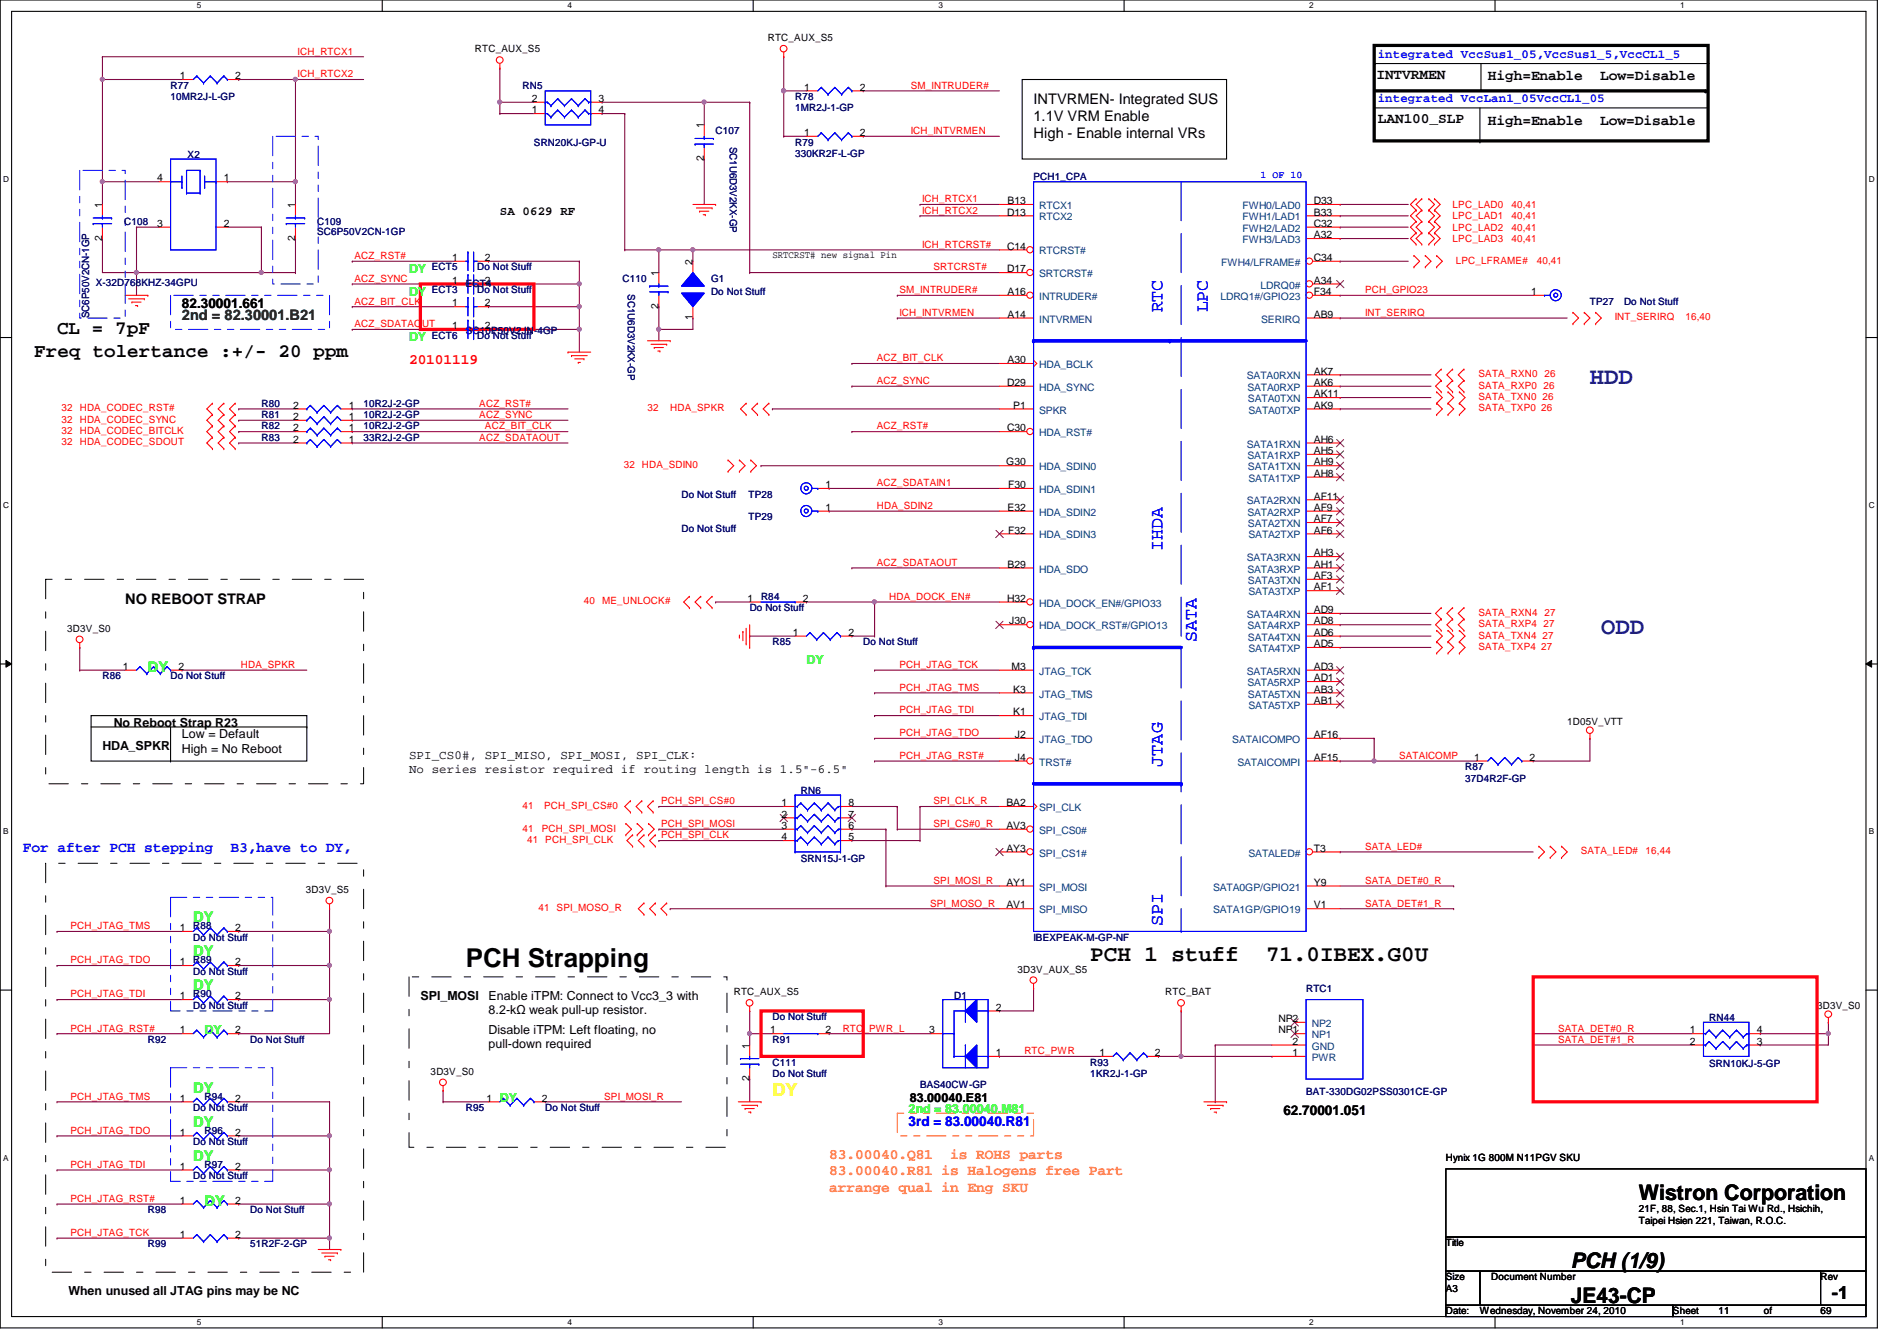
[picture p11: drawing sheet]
<svg xmlns="http://www.w3.org/2000/svg" width="297mm" height="210mm" viewBox="0 0 297 210" stroke-linecap="round" stroke-linejoin="round" font-family="sans-serif">
<defs><g id="words">
<text font-size="4.1" x="72.9" y="151.3">PCH Strapping</text>
<g font-size="3.7" fill="#0000a0">
<text x="249" y="60.1">HDD</text>
<text x="250.7" y="99.2">ODD</text>
</g>
<g font-size="3.5">
<text x="170.7" y="150.4">PCH 1 stuff</text>
<text x="198.2" y="150.4">71.0IBEX.G0U</text>
</g>
<g font-size="3.3">
<text x="256.6" y="187.9">Wistron Corporation</text>
<text x="246" y="203.9">JE43-CP</text>
<text x="246" y="198.5">PCH (1/9)</text>
</g>
<g font-size="3">
<text x="8.9" y="52.3">CL = 7pF</text>
<text x="5.4" y="55.8">Freq tolertance :+/- 20 ppm</text>
</g>
<g font-size="2.8" fill="#00f">
<text x="182" y="48.9" transform="rotate(-90 182 48.9)">RTC</text>
<text x="189.1" y="48.9" transform="rotate(-90 189.1 48.9)">LPC</text>
<text x="182" y="86.2" transform="rotate(-90 182 86.2)">IHDA</text>
<text x="187.4" y="100.5" transform="rotate(-90 187.4 100.5)">SATA</text>
<text x="182" y="120" transform="rotate(-90 182 120)">JTAG</text>
<text x="182" y="144.9" transform="rotate(-90 182 144.9)">SPI</text>
</g>
<text font-size="2.8" fill="#ff0" x="120.9" y="171.5">DY</text>
<text font-size="2.8" x="286.8" y="203.4">-1</text>
<g font-size="2.3">
<text x="161.8" y="16.3">INTVRMEN- Integrated SUS</text>
<text x="215.5" y="12.4">INTVRMEN</text>
<text x="233" y="12.5">High=Enable</text>
<text x="250.6" y="12.5">Low=Disable</text>
<text x="161.8" y="19">1.1V VRM Enable</text>
<text x="161.8" y="21.6">High - Enable internal VRs</text>
<text x="215.7" y="19.3">LAN100_SLP</text>
<text x="233" y="19.6">High=Enable</text>
<text x="250.6" y="19.6">Low=Disable</text>
<text x="19.6" y="94.6">NO REBOOT STRAP</text>
</g>
<text font-size="2.3" fill="#008000" x="28.5" y="50.1">2nd = 82.30001.B21</text>
<text font-size="2.3" fill="#f00" x="64" y="57">20101119</text>
<g font-size="2.3" fill="#0f0">
<text x="23.2" y="105.2">DY</text>
<text x="30.3" y="144.4">DY</text>
<text x="30.3" y="149.7">DY</text>
<text x="30.3" y="155">DY</text>
<text x="30.3" y="171">DY</text>
<text x="30.3" y="176.4">DY</text>
<text x="30.3" y="181.7">DY</text>
<text x="32" y="188.8">DY</text>
</g>
<g font-size="2.3" fill="#00f">
<text x="3.6" y="133.4">For after PCH stepping</text>
<text x="36.1" y="133.4">B3,have to DY,</text>
</g>
<g font-size="2.3" fill="#ff8000">
<text x="129.8" y="181.4">83.00040.Q81</text>
<text x="129.8" y="184">83.00040.R81 is Halogens free Part</text>
<text x="148.8" y="181.4">is ROHS parts</text>
<text x="129.8" y="186.5">arrange qual in Eng SKU</text>
</g>
<g font-size="2.1">
<text x="28.5" y="48.2">82.30001.661</text>
<text x="201" y="174.5">62.70001.051</text>
</g>
<text font-size="2.1" fill="#00f" x="142.3" y="176.2">3rd = 83.00040.R81</text>
<g font-size="1.9" fill="#00f">
<text x="215.7" y="9.1">integrated VccSus1_05,VccSus1_5,VccCL1_5</text>
<text x="215.7" y="16">integrated VccLan1_05VccCL1_05</text>
</g>
<g font-size="1.9">
<text x="78.3" y="33.6">SA 0629 RF</text>
<text x="17.8" y="113.8">No Reboot Strap R23</text>
<text x="16" y="117.4">HDA_SPKR</text>
<text x="28.5" y="115.6">Low = Default</text>
<text x="28.5" y="117.9">High = No Reboot</text>
<text x="64" y="118.9">SPI_CS0#, SPI_MISO, SPI_MOSI, SPI_CLK:</text>
<text x="64" y="120.9">No series resistor required if routing length is 1.5&quot;-6.5&quot;</text>
<text x="65.8" y="156.5">SPI_MOSI</text>
<text x="76.5" y="161.8">Disable iTPM: Left floating, no</text>
<text x="76.5" y="156.5">Enable iTPM: Connect to Vcc3_3 with</text>
<text x="76.5" y="158.7">8.2-kΩ weak pull-up resistor.</text>
<text x="76.5" y="164.1">pull-down required</text>
<text x="142.4" y="172.5">83.00040.E81</text>
<text x="10.7" y="202.7">When unused all JTAG pins may be NC</text>
</g>
<g font-size="1.9" fill="#0f0">
<text x="64" y="46.3">DY</text>
<text x="64" y="42.7">DY</text>
<text x="64" y="53.4">DY</text>
<text x="126.3" y="103.9">DY</text>
<text x="32" y="161.8">DY</text>
<text x="78.3" y="172.5">DY</text>
<text x="142.3" y="174.3">2nd = 83.00040.M81</text>
</g>
<g font-size="1.6" fill="#f00">
<text x="46.6" y="8.6">ICH_RTCX1</text>
<text x="46.6" y="12.1">ICH_RTCX2</text>
<text x="142.6" y="13.9">SM_INTRUDER#</text>
<text x="142.6" y="21">ICH_INTVRMEN</text>
<text x="144.4" y="33.4">ICH_RTCX2</text>
<text x="144.4" y="31.7">ICH_RTCX1</text>
<text x="227.5" y="32.6">LPC_LAD0</text>
<text x="227.5" y="34.3">LPC_LAD1</text>
<text x="236.7" y="32.6">40,41</text>
<text x="236.7" y="34.3">40,41</text>
<text x="55.5" y="40.6">ACZ_RST#</text>
<text x="144.4" y="38.8">ICH_RTCRST#</text>
<text x="227.5" y="36.1">LPC_LAD2</text>
<text x="227.5" y="37.9">LPC_LAD3</text>
<text x="228" y="41.3">LPC_LFRAME#</text>
<text x="236.7" y="36.1">40,41</text>
<text x="236.7" y="37.9">40,41</text>
<text x="240.6" y="41.3">40,41</text>
<text x="55.5" y="44.1">ACZ_SYNC</text>
<text x="55.5" y="47.7">ACZ_BIT_CLK</text>
<text x="140.8" y="45.9">SM_INTRUDER#</text>
<text x="146.2" y="42.3">SRTCRST#</text>
<text x="213.7" y="45.9">PCH_GPIO23</text>
<text x="55.5" y="51.2">ACZ_SDATAOUT</text>
<text x="140.8" y="49.4">ICH_INTVRMEN</text>
<text x="213.7" y="49.4">INT_SERIRQ</text>
<text x="252.9" y="50.2">INT_SERIRQ</text>
<text x="263.9" y="50.2">16,40</text>
<text x="137.3" y="56.6">ACZ_BIT_CLK</text>
<text x="231.5" y="59.1">SATA_RXN0 26</text>
<text x="9.6" y="64.4">32 HDA_CODEC_RST#</text>
<text x="75.1" y="63.7">ACZ_RST#</text>
<text x="75.1" y="65.4">ACZ_SYNC</text>
<text x="101.4" y="64.4">32</text>
<text x="104.9" y="64.4">HDA_SPKR</text>
<text x="137.3" y="60.1">ACZ_SYNC</text>
<text x="231.5" y="60.8">SATA_RXP0 26</text>
<text x="231.5" y="62.6">SATA_TXN0 26</text>
<text x="231.5" y="64.4">SATA_TXP0 26</text>
<text x="9.6" y="66.2">32 HDA_CODEC_SYNC</text>
<text x="9.6" y="69.7">32 HDA_CODEC_SDOUT</text>
<text x="9.6" y="67.9">32 HDA_CODEC_BITCLK</text>
<text x="75.1" y="69">ACZ_SDATAOUT</text>
<text x="75.9" y="67.2">ACZ_BIT_CLK</text>
<text x="137.3" y="67.2">ACZ_RST#</text>
<text x="97.7" y="73.3">32 HDA_SDIN0</text>
<text x="137.3" y="76.1">ACZ_SDATAIN1</text>
<text x="137.3" y="79.7">HDA_SDIN2</text>
<text x="137.3" y="88.6">ACZ_SDATAOUT</text>
<text x="91.4" y="94.6">40 ME_UNLOCK#</text>
<text x="139.2" y="93.9">HDA_DOCK_EN#</text>
<text x="231.5" y="96.4">SATA_RXN4 27</text>
<text x="231.5" y="98.2">SATA_RXP4 27</text>
<text x="231.5" y="99.9">SATA_TXN4 27</text>
<text x="231.5" y="101.7">SATA_TXP4 27</text>
<text x="37.7" y="104.6">HDA_SPKR</text>
<text x="140.8" y="104.6">PCH_JTAG_TCK</text>
<text x="140.8" y="108.1">PCH_JTAG_TMS</text>
<text x="140.8" y="111.7">PCH_JTAG_TDI</text>
<text x="140.8" y="115.2">PCH_JTAG_TDO</text>
<text x="140.8" y="118.8">PCH_JTAG_RST#</text>
<text x="219.1" y="118.8">SATAICOMP</text>
<text x="103.5" y="125.9">PCH_SPI_CS#0</text>
<text x="146.2" y="125.9">SPI_CLK_R</text>
<text x="81.8" y="126.6">41</text>
<text x="81.8" y="130.2">41</text>
<text x="82.5" y="132">41 PCH_SPI_CLK</text>
<text x="84.8" y="130.2">PCH_SPI_MOSI</text>
<text x="85.2" y="126.6">PCH_SPI_CS#0</text>
<text x="103.5" y="129.5">PCH_SPI_MOSI</text>
<text x="103.5" y="131.2">PCH_SPI_CLK</text>
<text x="146.2" y="129.5">SPI_CS#0_R</text>
<text x="213.7" y="133">SATA_LED#</text>
<text x="247.5" y="133.7">SATA_LED#</text>
<text x="257.7" y="133.7">16,44</text>
<text x="84.3" y="142.6">41 SPI_MOSO_R</text>
<text x="145.6" y="141.9">SPI_MOSO_R</text>
<text x="146.2" y="138.3">SPI_MOSI_R</text>
<text x="213.7" y="138.3">SATA_DET#0_R</text>
<text x="213.7" y="141.9">SATA_DET#1_R</text>
<text x="11" y="145.5">PCH_JTAG_TMS</text>
<text x="11" y="150.8">PCH_JTAG_TDO</text>
<text x="11" y="156.1">PCH_JTAG_TDI</text>
<text x="11" y="161.5">PCH_JTAG_RST#</text>
<text x="131.9" y="161.5">RTC_PWR_L</text>
<text x="244" y="161.5">SATA_DET#0_R</text>
<text x="160.4" y="165">RTC_PWR</text>
<text x="244" y="163.2">SATA_DET#1_R</text>
<text x="11" y="172.1">PCH_JTAG_TMS</text>
<text x="94.6" y="172.1">SPI_MOSI_R</text>
<text x="11" y="177.5">PCH_JTAG_TDO</text>
<text x="11" y="182.8">PCH_JTAG_TDI</text>
<text x="11" y="188.1">PCH_JTAG_RST#</text>
<text x="11" y="193.5">PCH_JTAG_TCK</text>
</g>
<g font-size="1.6">
<text x="74.4" y="8.2">RTC_AUX_S5</text>
<text x="120.2" y="6.4">RTC_AUX_S5</text>
<text x="28.1" y="12.4">1</text>
<text x="36.8" y="12.4">2</text>
<text x="83.3" y="17.7">1</text>
<text x="83.3" y="16">2</text>
<text x="93.7" y="16">3</text>
<text x="93.7" y="17.7">4</text>
<text x="125.9" y="14.2">1</text>
<text x="134.6" y="14.2">2</text>
<text x="110.2" y="20.1" transform="rotate(-90 110.2 20.1)">1</text>
<text x="125.9" y="21.3">1</text>
<text x="134.6" y="21.3">2</text>
<text x="24.6" y="28.4">4</text>
<text x="35" y="28.4">1</text>
<text x="110.2" y="25.2" transform="rotate(-90 110.2 25.2)">2</text>
<text x="16" y="32.6" transform="rotate(-90 16 32.6)">1</text>
<text x="24.6" y="35.5">3</text>
<text x="35" y="35.5">2</text>
<text x="46.2" y="32.6" transform="rotate(-90 46.2 32.6)">1</text>
<text x="157.7" y="33.7">D13</text>
<text x="157.8" y="32">B13</text>
<text x="205.7" y="32">D33</text>
<text x="205.7" y="33.7">B33</text>
<text x="205.7" y="35.5">C32</text>
<text x="16" y="37.7" transform="rotate(-90 16 37.7)">2</text>
<text x="46.2" y="37.7" transform="rotate(-90 46.2 37.7)">2</text>
<text x="70.8" y="40.9">1</text>
<text x="75.9" y="40.9">2</text>
<text x="108.5" y="41.4" transform="rotate(-90 108.5 41.4)">2</text>
<text x="120.9" y="40.3">SRTCRST# new signal Pin</text>
<text x="157.7" y="39.1">C14</text>
<text x="205.7" y="37.3">A32</text>
<text x="205.7" y="40.9">C34</text>
<text x="70.8" y="44.4">1</text>
<text x="70.8" y="48">1</text>
<text x="75.9" y="44.4">2</text>
<text x="75.9" y="48">2</text>
<text x="103.1" y="43.2" transform="rotate(-90 103.1 43.2)">1</text>
<text x="157.7" y="42.6">D17</text>
<text x="157.8" y="46.2">A16</text>
<text x="205.7" y="46.2">F34</text>
<text x="205.7" y="44.4">A34</text>
<text x="239.7" y="46.2">1</text>
<text x="70.8" y="51.5">1</text>
<text x="75.9" y="51.5">2</text>
<text x="103.1" y="48.3" transform="rotate(-90 103.1 48.3)">2</text>
<text x="108.5" y="50.1" transform="rotate(-90 108.5 50.1)">1</text>
<text x="157.8" y="49.7">A14</text>
<text x="205.7" y="49.7">AB9</text>
<text x="157.8" y="56.9">A30</text>
<text x="205.7" y="58.6">AK7</text>
<text x="45.9" y="65.7">2</text>
<text x="45.9" y="64">2</text>
<text x="54.6" y="65.7">1</text>
<text x="54.6" y="64">1</text>
<text x="157.7" y="60.4">D29</text>
<text x="158.7" y="64">P1</text>
<text x="205.7" y="60.4">AK6</text>
<text x="205.7" y="62.2">AK11</text>
<text x="205.7" y="64">AK9</text>
<text x="45.9" y="67.5">2</text>
<text x="45.9" y="69.3">2</text>
<text x="54.6" y="67.5">1</text>
<text x="54.6" y="69.3">1</text>
<text x="157.7" y="67.5">C30</text>
<text x="205.7" y="69.3">AH6</text>
<text x="205.7" y="71.1">AH5</text>
<text x="129.3" y="76.4">1</text>
<text x="157.6" y="72.9">G30</text>
<text x="157.9" y="76.4">F30</text>
<text x="205.7" y="72.9">AH9</text>
<text x="205.7" y="74.6">AH8</text>
<text x="129.3" y="80">1</text>
<text x="157.8" y="80">E32</text>
<text x="157.9" y="83.5">F32</text>
<text x="205.7" y="78.2">AF11</text>
<text x="205.7" y="80">AF9</text>
<text x="205.7" y="81.7">AF7</text>
<text x="205.7" y="83.5">AF6</text>
<text x="157.8" y="88.9">B29</text>
<text x="205.7" y="87.1">AH3</text>
<text x="205.7" y="88.9">AH1</text>
<text x="117" y="94.2">1</text>
<text x="125.7" y="94.2">2</text>
<text x="157.7" y="94.2">H32</text>
<text x="205.7" y="90.6">AF3</text>
<text x="205.7" y="92.4">AF1</text>
<text x="205.7" y="96">AD9</text>
<text x="10.5" y="98.9">3D3V_S0</text>
<text x="124.2" y="99.5">1</text>
<text x="132.8" y="99.5">2</text>
<text x="158" y="97.7">J30</text>
<text x="205.7" y="97.7">AD8</text>
<text x="205.7" y="99.5">AD6</text>
<text x="205.7" y="101.3">AD5</text>
<text x="19.3" y="104.9">1</text>
<text x="27.9" y="104.9">2</text>
<text x="158.4" y="104.9">M3</text>
<text x="205.7" y="104.9">AD3</text>
<text x="205.7" y="106.6">AD1</text>
<text x="158.7" y="108.4">K3</text>
<text x="158.7" y="112">K1</text>
<text x="205.7" y="108.4">AB3</text>
<text x="205.7" y="110.2">AB1</text>
<text x="245.4" y="113.5">1D05V_VTT</text>
<text x="158.9" y="115.5">J2</text>
<text x="158.9" y="119.1">J4</text>
<text x="205.7" y="119.1">AF15</text>
<text x="205.7" y="115.5">AF16</text>
<text x="230.8" y="119.1">1</text>
<text x="239.5" y="119.1">2</text>
<text x="122.4" y="126.2">1</text>
<text x="122.4" y="128">2</text>
<text x="122.4" y="129.8">3</text>
<text x="122.4" y="131.5">4</text>
<text x="132.8" y="131.5">5</text>
<text x="132.8" y="129.8">6</text>
<text x="132.8" y="128">7</text>
<text x="132.8" y="126.2">8</text>
<text x="157.6" y="126.2">BA2</text>
<text x="157.6" y="129.8">AV3</text>
<text x="157.6" y="133.3">AY3</text>
<text x="205.7" y="133.3">T3</text>
<text x="47.9" y="139.8">3D3V_S5</text>
<text x="157.6" y="138.6">AY1</text>
<text x="157.6" y="142.2">AV1</text>
<text x="205.7" y="138.6">Y9</text>
<text x="205.7" y="142.2">V1</text>
<text x="28.1" y="145.8">1</text>
<text x="36.8" y="145.8">2</text>
<text x="28.1" y="151.1">1</text>
<text x="36.8" y="151.1">2</text>
<text x="114.9" y="155.8">RTC_AUX_S5</text>
<text x="159.3" y="152.2">3D3V_AUX_S5</text>
<text x="182.5" y="155.8">RTC_BAT</text>
<text x="28.1" y="156.4">1</text>
<text x="28.1" y="161.8">1</text>
<text x="36.8" y="156.4">2</text>
<text x="36.8" y="161.8">2</text>
<text x="120.6" y="161.8">1</text>
<text x="129.3" y="161.8">2</text>
<text x="145.5" y="161.8">3</text>
<text x="156" y="158.2">2</text>
<text x="200.2" y="161.8">NP1</text>
<text x="200.2" y="160">NP2</text>
<text x="264.6" y="161.8">1</text>
<text x="275.1" y="161.8">4</text>
<text x="284.5" y="157.9">3D3V_S0</text>
<text x="117.3" y="164.1" transform="rotate(-90 117.3 164.1)">1</text>
<text x="156" y="165.3">1</text>
<text x="172.2" y="165.3">1</text>
<text x="180.8" y="165.3">2</text>
<text x="202.4" y="165.3">1</text>
<text x="202.4" y="163.5">2</text>
<text x="264.6" y="163.5">2</text>
<text x="275.1" y="163.5">3</text>
<text x="28.1" y="172.4">1</text>
<text x="36.8" y="172.4">2</text>
<text x="67.4" y="168.2">3D3V_S0</text>
<text x="76.2" y="172.4">1</text>
<text x="84.8" y="172.4">2</text>
<text x="117.3" y="169.2" transform="rotate(-90 117.3 169.2)">2</text>
<text x="28.1" y="177.8">1</text>
<text x="36.8" y="177.8">2</text>
<text x="28.1" y="183.1">1</text>
<text x="36.8" y="183.1">2</text>
<text x="226.4" y="181.7">Hynix 1G 800M N11PGV SKU</text>
<text x="28.1" y="188.4">1</text>
<text x="36.8" y="188.4">2</text>
<text x="256.6" y="189.7">21F, 88, Sec.1, Hsin Tai Wu Rd., Hsichih,</text>
<text x="256.6" y="191.6">Taipei Hsien 221, Taiwan, R.O.C.</text>
<text x="28.1" y="193.8">1</text>
<text x="36.8" y="193.8">2</text>
<text x="226.4" y="195.1">Title</text>
<text x="226.4" y="200.4">Size</text>
<text x="226.4" y="202.2">A3</text>
<text x="233.5" y="200.4">Document Number</text>
<text x="285.1" y="200.4">Rev</text>
<text x="226.4" y="205.7">Date:</text>
<text x="231.7" y="205.7">Wednesday, November 24, 2010</text>
<text x="262" y="205.7">Sheet</text>
<text x="269.1" y="205.7">11</text>
<text x="276.2" y="205.7">of</text>
<text x="285.1" y="205.7">69</text>
</g>
<g font-size="1.6" fill="#000080">
<text x="26.7" y="13.9">R77</text>
<text x="26.7" y="15.7">10MR2J-L-GP</text>
<text x="81.8" y="13.9">RN5</text>
<text x="124.5" y="15.7">R78</text>
<text x="124.5" y="17.4">1MR2J-1-GP</text>
<text x="83.6" y="22.8">SRN20KJ-GP-U</text>
<text x="112.1" y="21">C107</text>
<text x="114.3" y="22.9" transform="rotate(90 114.3 22.9)">SC1U6D3V2KX-GP</text>
<text x="124.5" y="22.8">R79</text>
<text x="29.4" y="24.7">X2</text>
<text x="124.5" y="24.6">330KR2F-L-GP</text>
<text x="161.8" y="28.1">PCH1_CPA</text>
<text x="19.4" y="35.2">C108</text>
<text x="49.7" y="35.2">C109</text>
<text x="49.7" y="36.8">SC6P50V2CN-1GP</text>
<text x="15" y="44.8">X-32D768KHZ-34GPU</text>
<text x="67.6" y="45.9">ECT3</text>
<text x="67.6" y="42.3">ECT5</text>
<text x="72.9" y="45">ECT4</text>
<text x="74.7" y="45.9">Do Not Stuff</text>
<text x="74.7" y="42.3">Do Not Stuff</text>
<text x="97.5" y="44.1">C110</text>
<text x="98.3" y="46.1" transform="rotate(90 98.3 46.1)">SC1U6D3V2KX-GP</text>
<text x="111.3" y="44.1">G1</text>
<text x="111.3" y="46.2">Do Not Stuff</text>
<text x="249" y="47.7">TP27</text>
<text x="254.3" y="47.7">Do Not Stuff</text>
<text x="14" y="49.8" transform="rotate(-90 14 49.8)">SC6P50V2CN-1GP</text>
<text x="67.6" y="53">ECT6</text>
<text x="72.9" y="52.3">SC10P50V2JN-4GP</text>
<text x="74.7" y="53">Do Not Stuff</text>
<text x="40.9" y="65.4">R81</text>
<text x="40.9" y="63.7">R80</text>
<text x="56.9" y="65.4">10R2J-2-GP</text>
<text x="56.9" y="63.7">10R2J-2-GP</text>
<text x="40.9" y="67.2">R82</text>
<text x="40.9" y="69">R83</text>
<text x="56.9" y="67.2">10R2J-2-GP</text>
<text x="56.9" y="69">33R2J-2-GP</text>
<text x="106.7" y="77.9">Do Not Stuff</text>
<text x="117.2" y="77.9">TP28</text>
<text x="106.7" y="83.2">Do Not Stuff</text>
<text x="117.2" y="81.4">TP29</text>
<text x="117.4" y="95.7">Do Not Stuff</text>
<text x="119.2" y="93.9">R84</text>
<text x="120.9" y="101">R85</text>
<text x="135.2" y="101">Do Not Stuff</text>
<text x="16" y="106.3">R86</text>
<text x="26.7" y="106.3">Do Not Stuff</text>
<text x="125.4" y="124.3">RN6</text>
<text x="229.4" y="120.6">R87</text>
<text x="229.4" y="122.3">37D4R2F-GP</text>
<text x="125.4" y="135">SRN15J-1-GP</text>
<text x="30.3" y="145.5">R88</text>
<text x="30.3" y="147.2">Do Not Stuff</text>
<text x="161.8" y="147.2">IBEXPEAK-M-GP-NF</text>
<text x="30.3" y="150.8">R89</text>
<text x="30.3" y="152.6">Do Not Stuff</text>
<text x="204.5" y="155.2">RTC1</text>
<text x="30.3" y="156.1">R90</text>
<text x="30.3" y="157.9">Do Not Stuff</text>
<text x="120.9" y="159.7">Do Not Stuff</text>
<text x="149.4" y="156.3">D1</text>
<text x="267.6" y="159.9">RN44</text>
<text x="23.2" y="163.2">R92</text>
<text x="39.2" y="163.2">Do Not Stuff</text>
<text x="120.9" y="163.2">R91</text>
<text x="120.9" y="166.8">C111</text>
<text x="170.7" y="166.8">R93</text>
<text x="267.6" y="167">SRN10KJ-5-GP</text>
<text x="30.3" y="173.9">Do Not Stuff</text>
<text x="32" y="172.1">R94</text>
<text x="72.9" y="173.9">R95</text>
<text x="85.4" y="173.9">Do Not Stuff</text>
<text x="120.9" y="168.6">Do Not Stuff</text>
<text x="144.1" y="170.3">BAS40CW-GP</text>
<text x="170.7" y="168.6">1KR2J-1-GP</text>
<text x="204.5" y="171.4">BAT-330DG02PSS0301CE-GP</text>
<text x="30.3" y="179.2">Do Not Stuff</text>
<text x="32" y="177.5">R96</text>
<text x="30.3" y="184.6">Do Not Stuff</text>
<text x="32" y="182.8">R97</text>
<text x="23.2" y="189.9">R98</text>
<text x="39.2" y="189.9">Do Not Stuff</text>
<text x="23.2" y="195.2">R99</text>
<text x="39.2" y="195.2">51R2F-2-GP</text>
</g>
<text font-size="1.6" fill="#00f" x="197.4" y="27.9">1 OF 10</text>
<g font-size="1.6" fill="#004080">
<text x="162.7" y="32.7">RTCX1</text>
<text x="162.7" y="34.5">RTCX2</text>
<text x="194.6" y="32.7">FWH0/LAD0</text>
<text x="194.6" y="34.5">FWH1/LAD1</text>
<text x="162.7" y="39.8">RTCRST#</text>
<text x="191.2" y="41.6">FWH4/LFRAME#</text>
<text x="194.6" y="36.3">FWH2/LAD2</text>
<text x="194.6" y="38.1">FWH3/LAD3</text>
<text x="162.7" y="46.9">INTRUDER#</text>
<text x="162.7" y="43.4">SRTCRST#</text>
<text x="191.1" y="46.9">LDRQ1#/GPIO23</text>
<text x="197.4" y="45.2">LDRQ0#</text>
<text x="162.7" y="50.5">INTVRMEN</text>
<text x="197.5" y="50.5">SERIRQ</text>
<text x="162.7" y="57.6">HDA_BCLK</text>
<text x="195.2" y="59.4">SATA0RXN</text>
<text x="162.7" y="61.2">HDA_SYNC</text>
<text x="162.7" y="64.7">SPKR</text>
<text x="195.3" y="61.2">SATA0RXP</text>
<text x="195.4" y="62.9">SATA0TXN</text>
<text x="195.5" y="64.7">SATA0TXP</text>
<text x="162.7" y="68.3">HDA_RST#</text>
<text x="195.2" y="70.1">SATA1RXN</text>
<text x="195.3" y="71.8">SATA1RXP</text>
<text x="162.7" y="73.6">HDA_SDIN0</text>
<text x="162.7" y="77.2">HDA_SDIN1</text>
<text x="195.4" y="73.6">SATA1TXN</text>
<text x="195.5" y="75.4">SATA1TXP</text>
<text x="162.7" y="80.7">HDA_SDIN2</text>
<text x="195.2" y="79">SATA2RXN</text>
<text x="195.3" y="80.7">SATA2RXP</text>
<text x="195.4" y="82.5">SATA2TXN</text>
<text x="162.7" y="89.6">HDA_SDO</text>
<text x="162.7" y="84.3">HDA_SDIN3</text>
<text x="195.2" y="87.8">SATA3RXN</text>
<text x="195.3" y="89.6">SATA3RXP</text>
<text x="195.5" y="84.3">SATA2TXP</text>
<text x="162.7" y="95">HDA_DOCK_EN#/GPIO33</text>
<text x="195.4" y="91.4">SATA3TXN</text>
<text x="195.5" y="93.2">SATA3TXP</text>
<text x="162.7" y="98.5">HDA_DOCK_RST#/GPIO13</text>
<text x="195.2" y="96.7">SATA4RXN</text>
<text x="195.3" y="98.5">SATA4RXP</text>
<text x="195.4" y="100.3">SATA4TXN</text>
<text x="162.7" y="105.6">JTAG_TCK</text>
<text x="195.2" y="105.6">SATA5RXN</text>
<text x="195.3" y="107.4">SATA5RXP</text>
<text x="195.5" y="102.1">SATA4TXP</text>
<text x="162.7" y="109.2">JTAG_TMS</text>
<text x="162.7" y="112.7">JTAG_TDI</text>
<text x="195.4" y="109.2">SATA5TXN</text>
<text x="195.5" y="111">SATA5TXP</text>
<text x="162.7" y="116.3">JTAG_TDO</text>
<text x="162.7" y="119.8">TRST#</text>
<text x="193" y="116.3">SATAICOMPO</text>
<text x="193.8" y="119.8">SATAICOMPI</text>
<text x="162.7" y="127">SPI_CLK</text>
<text x="162.7" y="130.5">SPI_CS0#</text>
<text x="162.7" y="134.1">SPI_CS1#</text>
<text x="195.5" y="134.1">SATALED#</text>
<text x="162.7" y="139.4">SPI_MOSI</text>
<text x="162.7" y="143">SPI_MISO</text>
<text x="189.9" y="139.4">SATA0GP/GPIO21</text>
<text x="189.9" y="143">SATA1GP/GPIO19</text>
<text x="205.4" y="160.7">NP2</text>
<text x="205.4" y="166.1">PWR</text>
<text x="205.4" y="164.3">GND</text>
<text x="205.4" y="162.5">NP1</text>
</g>
<g font-size="1.3">
<text x="30.8" y="1.3">5</text>
<text x="88.9" y="1.3">4</text>
<text x="146.9" y="1.3">3</text>
<text x="205" y="1.3">2</text>
<text x="263.1" y="1.3">1</text>
<text x=".5" y="28.4">D</text>
<text x="292.6" y="28.4">D</text>
<text x=".5" y="79.5">C</text>
<text x="292.6" y="79.5">C</text>
<text x=".5" y="130.6">B</text>
<text x="292.6" y="130.6">B</text>
<text x=".5" y="181.7">A</text>
<text x="292.6" y="181.7">A</text>
<text x="30.8" y="207.4">5</text>
<text x="88.9" y="207.4">4</text>
<text x="146.9" y="207.4">3</text>
<text x="205" y="207.4">2</text>
<text x="263.1" y="207.4">1</text>
</g>
</g></defs>
<path d="M0 0h294v207.9h-294zM1.8 1.8h290.4v204.3h-290.4z" fill="none" stroke="#000" stroke-width=".17"/>
<g fill="#fff">
<path d="M30.8 .2h.7v1.4h-.7z"/>
<path d="M30.8 206.2h.7v1.4h-.7z"/>
</g>
<path d="M59.9 0v1.8M59.9 206.1v1.8" fill="none" stroke="#000" stroke-width=".17"/>
<g fill="#fff">
<path d="M88.9 .2h.6v1.4h-.6z"/>
<path d="M88.9 206.2h.6v1.4h-.6z"/>
</g>
<path d="M117.9 0v1.8M117.9 206.1v1.8" fill="none" stroke="#000" stroke-width=".17"/>
<g fill="#fff">
<path d="M146.9 .2h.7v1.4h-.7z"/>
<path d="M146.9 206.2h.7v1.4h-.7z"/>
</g>
<path d="M176 0v1.8M176 206.1v1.8" fill="none" stroke="#000" stroke-width=".17"/>
<g fill="#fff">
<path d="M205 .2h.7v1.4h-.7z"/>
<path d="M205 206.2h.7v1.4h-.7z"/>
</g>
<path d="M234.1 0v1.8M234.1 206.1v1.8" fill="none" stroke="#000" stroke-width=".17"/>
<g fill="#fff">
<path d="M263.1 .2h.7v1.4h-.7z"/>
<path d="M263.1 206.2h.7v1.4h-.7z"/>
<path d="M.5 27.3h.9v1.4h-.9z"/>
<path d="M292.6 27.3h.9v1.4h-.9z"/>
<path d="M.5 78.4h.9v1.4h-.9z"/>
<path d="M292.6 78.4h.9v1.4h-.9z"/>
</g>
<path d="M0 52.8h1.8M292.2 52.8h1.8" fill="none" stroke="#000" stroke-width=".17"/>
<g fill="#fff">
<path d="M.5 129.5h.8v1.4h-.8z"/>
<path d="M292.6 129.5h.9v1.4h-.9z"/>
</g>
<path d="M0 103.9h1.8M292.2 103.9h1.8" fill="none" stroke="#000" stroke-width=".17"/>
<path d="M.9 103.4l.9 .5-.9 .5zM292.2 103.9l.9-.5v1z" fill="#000"/>
<path d="M.9 103.4l.9 .5-.9 .5zM292.2 103.9l.9-.5v1z" fill="none" stroke="#000" stroke-width=".16"/>
<g fill="#fff">
<path d="M.5 180.5h.8v1.4h-.8z"/>
<path d="M292.6 180.5h.9v1.4h-.9z"/>
</g>
<path d="M0 155h1.8M292.2 155h1.8" fill="none" stroke="#000" stroke-width=".17"/>
<g fill="none" stroke="#800040" stroke-width=".17">
<path d="M16 8.9h.1M16 8.9v3.5M21.4 35.6h.1M21.4 35.6v7.1M40.9 35.6h.1M40.9 35.6v7.1h-24.9M46.3 37.3h.1M46.3 37.3v5.4M144.1 33.8h.1M144.1 33.8h12.4M21.4 42.7h.1M140.5 46.2h.1"/>
<path d="M140.5 46.2h16"/>
</g>
<circle cx="40.9" cy="42.6" r=".32" fill="#f0f"/>
<circle cx="40.9" cy="42.6" r=".32" fill="none" stroke="#f0f" stroke-width=".17"/>
<circle cx="21.4" cy="42.6" r=".32" fill="#f0f"/>
<circle cx="21.4" cy="42.6" r=".32" fill="none" stroke="#f0f" stroke-width=".17"/>
<path d="M16 12.4h.1M16 8.9h.1M16 12.4h12.5M16 8.9h40.9M37.4 12.4h.1M37.4 12.4h19.5M46.3 12.4h.1M16 28.4h.1M16 28.4v3.6" fill="none" stroke="#800040" stroke-width=".17"/>
<circle cx="16" cy="28.4" r=".32" fill="#f0f"/>
<circle cx="16" cy="28.4" r=".32" fill="none" stroke="#f0f" stroke-width=".17"/>
<path d="M46.3 28.4h.1M46.3 28.4v3.6" fill="none" stroke="#800040" stroke-width=".17"/>
<circle cx="46.2" cy="28.4" r=".32" fill="#f0f"/>
<circle cx="46.2" cy="28.4" r=".32" fill="none" stroke="#f0f" stroke-width=".17"/>
<path d="M46.3 12.4h.1M46.3 12.4v16M16 37.3h.1M16 37.3v5.4M21.4 42.7h.1M21.4 42.7v3.5M40.9 42.7h5.4M46.3 42.7h.1M117.4 42.7h.1M117.4 42.7h39.1" fill="none" stroke="#800040" stroke-width=".17"/>
<circle cx="46.2" cy="12.4" r=".32" fill="#f0f"/>
<circle cx="46.2" cy="12.4" r=".32" fill="none" stroke="#f0f" stroke-width=".17"/>
<path d="M21.4 35.6h.1M21.4 35.6h3.5M103.2 39.1h.1M103.2 39.1h5.3M140.5 49.8h.1M140.5 49.8h16" fill="none" stroke="#800040" stroke-width=".17"/>
<circle cx="103.1" cy="39.1" r=".32" fill="#f0f"/>
<circle cx="103.1" cy="39.1" r=".32" fill="none" stroke="#f0f" stroke-width=".17"/>
<path d="M122.7 8.9h.1M122.7 8.9v5.3M135.2 21.3h.1M135.2 21.3h21.3" fill="none" stroke="#800040" stroke-width=".17"/>
<circle cx="122.7" cy="14.2" r=".32" fill="#f0f"/>
<circle cx="122.7" cy="14.2" r=".32" fill="none" stroke="#f0f" stroke-width=".17"/>
<path d="M122.7 14.2h.1M122.7 14.2h3.6M122.7 14.2v7.1M122.7 21.3h.1M122.7 21.3h3.6" fill="none" stroke="#800040" stroke-width=".17"/>
<circle cx="122.7" cy="14.2" r=".32" fill="#f0f"/>
<circle cx="122.7" cy="14.2" r=".32" fill="none" stroke="#f0f" stroke-width=".17"/>
<path d="M16 12.4h.1M16 12.4v16M110.3 16h7.1M117.4 16h.1M135.2 14.2h.1M135.2 14.2h21.3M16 28.4h.1M16 28.4h8.9" fill="none" stroke="#800040" stroke-width=".17"/>
<circle cx="16" cy="12.4" r=".32" fill="#f0f"/>
<circle cx="16" cy="12.4" r=".32" fill="none" stroke="#f0f" stroke-width=".17"/>
<path d="M117.4 16h.1M117.4 16v26.7M35.6 28.4h.1M35.6 28.4h10.7M35.6 35.6h5.3M40.9 35.6h.1M144.1 32h.1M144.1 32h12.4M103.2 51.6h.1M103.2 51.6h5.3" fill="none" stroke="#800040" stroke-width=".17"/>
<circle cx="103.1" cy="51.5" r=".32" fill="#f0f"/>
<circle cx="103.1" cy="51.5" r=".32" fill="none" stroke="#f0f" stroke-width=".17"/>
<path d="M97.8 39.1h.1M97.8 39.1h5.4M108.5 39.1h.1M108.5 39.1v1.8M108.5 39.1h48M103.2 48h.1M103.2 48v3.6M108.5 49.8h.1M108.5 49.8v1.8" fill="none" stroke="#800040" stroke-width=".17"/>
<circle cx="108.5" cy="39.1" r=".32" fill="#f0f"/>
<circle cx="108.5" cy="39.1" r=".32" fill="none" stroke="#f0f" stroke-width=".17"/>
<g fill="none" stroke="#800040" stroke-width=".17">
<path d="M78.3 16h.1M78.3 17.8h.1M78.3 16v1.8M78.3 17.8h5.3M94.3 16h.1M94.3 16h16M110.3 16h.1M110.3 16v3.6M103.2 39.1h.1M103.2 39.1v3.6M110.3 24.9h.1M110.3 24.9v7.1"/>
<path d="M103.2 51.6h.1M103.2 51.6v1.7"/>
</g>
<circle cx="110.3" cy="16" r=".32" fill="#f0f"/>
<circle cx="110.3" cy="16" r=".32" fill="none" stroke="#f0f" stroke-width=".17"/>
<g fill="none" stroke="#800040" stroke-width=".17">
<path d="M117.4 158.2h.1M117.4 158.2v5.4M156.5 158.2h.1M161.8 154.7h.1M161.8 154.7v3.5h-5.3M185 158.2h.1M185 158.2v7.2h-3.6M117.4 161.8h.1M117.4 168.9h.1M117.4 161.8h3.5M117.4 168.9v3.6M129.8 161.8h.1"/>
<path d="M129.8 161.8h16M156.5 165.4h.1M156.5 165.4h16M181.4 165.4h.1"/>
</g>
<circle cx="117.4" cy="161.8" r=".32" fill="#f0f"/>
<circle cx="117.4" cy="161.8" r=".32" fill="none" stroke="#f0f" stroke-width=".17"/>
<g fill="none" stroke="#800040" stroke-width=".17">
<path d="M209.8 32h.1M209.8 33.8h.1M209.8 35.6h.1M209.8 37.3h.1M209.8 32h10.7M209.8 33.8h10.7M209.8 35.6h10.7M209.8 37.3h10.7M209.8 46.2h.1M209.8 40.9h.1M209.8 58.7h.1M209.8 46.2h30.3"/>
<path d="M209.8 40.9h10.7M209.8 58.7h14.3M119.2 72.9h.1M119.2 72.9h37.3M120.9 64h.1M120.9 64h35.6M133.4 60.5h.1M133.4 60.5h23.1M209.8 60.5h.1M209.8 62.2h.1M209.8 64h.1M209.8 60.5h14.3"/>
<path d="M209.8 64h14.3M209.8 62.2h14.3M133.4 88.9h.1M133.4 88.9h23.1M215.2 119.1h.1M215.2 119.1h16"/>
</g>
<circle cx="215.2" cy="119.1" r=".32" fill="#f0f"/>
<circle cx="215.2" cy="119.1" r=".32" fill="none" stroke="#f0f" stroke-width=".17"/>
<g fill="none" stroke="#800040" stroke-width=".17">
<path d="M129.8 80h.1M129.8 80h26.7M136.9 104.9h.1M136.9 108.5h.1M136.9 112h.1M136.9 115.6h.1M136.9 119.1h.1M136.9 119.1h19.6M136.9 115.6h19.6M136.9 104.9h19.6M136.9 108.5h19.6M136.9 112h19.6"/>
<path d="M209.8 115.6h.1M209.8 115.6h5.4M215.2 115.6h.1M215.2 115.6v3.5M240.1 119.1h.1M249 115.6h.1M249 115.6v3.5h-8.9M8.9 188.5h.1M8.9 188.5h19.6M37.4 188.5h.1M37.4 188.5h14.2"/>
</g>
<circle cx="51.6" cy="188.4" r=".32" fill="#f0f"/>
<circle cx="51.6" cy="188.4" r=".32" fill="none" stroke="#f0f" stroke-width=".17"/>
<path d="M8.9 193.8h.1M8.9 193.8h19.6M37.4 193.8h.1M37.4 193.8h14.2M51.6 193.8h.1M51.6 193.8v1.8" fill="none" stroke="#800040" stroke-width=".17"/>
<circle cx="51.6" cy="193.8" r=".32" fill="#f0f"/>
<circle cx="51.6" cy="193.8" r=".32" fill="none" stroke="#f0f" stroke-width=".17"/>
<path d="M8.9 145.8h.1M8.9 151.1h.1M8.9 156.5h.1M8.9 145.8h19.6M8.9 151.1h19.6M8.9 156.5h19.6M37.4 156.5h.1M37.4 156.5h14.2" fill="none" stroke="#800040" stroke-width=".17"/>
<circle cx="51.6" cy="156.4" r=".32" fill="#f0f"/>
<circle cx="51.6" cy="156.4" r=".32" fill="none" stroke="#f0f" stroke-width=".17"/>
<path d="M51.6 151.1h.1M51.6 151.1v5.4" fill="none" stroke="#800040" stroke-width=".17"/>
<circle cx="51.6" cy="151.1" r=".32" fill="#f0f"/>
<circle cx="51.6" cy="151.1" r=".32" fill="none" stroke="#f0f" stroke-width=".17"/>
<path d="M37.4 151.1h.1M51.6 145.8h.1M51.6 145.8v5.3h-14.2" fill="none" stroke="#800040" stroke-width=".17"/>
<circle cx="51.6" cy="145.8" r=".32" fill="#f0f"/>
<circle cx="51.6" cy="145.8" r=".32" fill="none" stroke="#f0f" stroke-width=".17"/>
<g fill="none" stroke="#800040" stroke-width=".17">
<path d="M209.8 49.8h.1M209.8 49.8h35.6M37.4 67.6h.1M37.4 67.6h8.9M112.1 94.2h.1M112.1 94.2h5.3M117.4 99.6h.1M117.4 99.6h7.1M136.9 94.2h.1M136.9 94.2h19.6M12.5 104.9h.1M12.5 101.3h.1"/>
<path d="M12.5 104.9h7.1M12.5 101.3v3.6M28.5 104.9h.1M28.5 104.9h19.5M209.8 119.1h.1M209.8 119.1h5.4M138.7 138.7h.1M138.7 138.7h17.8M140.5 129.8h.1M140.5 129.8h16M144.1 126.2h.1M144.1 126.2h12.4"/>
<path d="M209.8 133.3h.1M209.8 138.7h17.8M209.8 133.3h30.3M227.6 138.7h.1M37.4 145.8h.1M51.6 142.2h.1M51.6 156.5h.1M51.6 142.2v3.6h-14.2M51.6 156.5v5.3h-14.2M104.9 142.2h.1M104.9 142.2h51.6M209.8 142.2h17.8"/>
<path d="M227.6 142.2h.1M8.9 161.8h.1M8.9 161.8h19.6M37.4 161.8h.1M69.4 170.7h.1M69.4 172.5h.1M69.4 172.5h7.1M69.4 170.7v1.8M85.4 172.5h.1M85.4 172.5h21.3M51.6 188.5h.1M51.6 188.5v5.3"/>
</g>
<circle cx="136.9" cy="94.2" r=".32" fill="#f0f"/>
<circle cx="136.9" cy="94.2" r=".32" fill="none" stroke="#f0f" stroke-width=".17"/>
<path d="M78.3 16h.1M78.3 16h5.3M94.3 17.8h.1M94.3 17.8h3.5M97.8 17.8h.1M97.8 17.8v21.3M126.3 94.2h.1M126.3 94.2h10.6v5.4M133.4 99.6h.1M133.4 99.6h3.5M136.9 99.6h.1" fill="none" stroke="#800040" stroke-width=".17"/>
<circle cx="78.2" cy="16" r=".32" fill="#f0f"/>
<circle cx="78.2" cy="16" r=".32" fill="none" stroke="#f0f" stroke-width=".17"/>
<path d="M78.3 10.7h.1M78.3 10.7v5.3M275.6 163.6h.1M275.6 161.8h.1M275.6 161.8h10.7M286.3 160h.1M286.3 161.8h.1M286.3 160v3.6h-10.7" fill="none" stroke="#800040" stroke-width=".17"/>
<circle cx="286.3" cy="161.8" r=".32" fill="#f0f"/>
<circle cx="286.3" cy="161.8" r=".32" fill="none" stroke="#f0f" stroke-width=".17"/>
<g fill="none" stroke="#800040" stroke-width=".17">
<path d="M133.4 56.9h.1M133.4 56.9h23.1M37.4 69.3h.1M37.4 64h.1M37.4 65.8h.1M37.4 69.3h8.9M37.4 64h8.9M37.4 65.8h8.9M55.2 64h.1M55.2 65.8h.1M55.2 67.6h.1M55.2 69.3h.1"/>
<path d="M55.2 69.3h33.7M55.2 64h33.7M55.2 67.6h33.7M55.2 65.8h33.7M129.8 76.5h.1M129.8 76.5h26.7M133.4 67.6h.1M133.4 67.6h23.1M8.9 177.8h.1M8.9 172.5h.1M8.9 177.8h19.6M8.9 172.5h19.6"/>
<path d="M37.4 177.8h.1M37.4 177.8h14.2M8.9 183.1h.1M8.9 183.1h19.6"/>
</g>
<circle cx="51.6" cy="177.8" r=".32" fill="#f0f"/>
<circle cx="51.6" cy="177.8" r=".32" fill="none" stroke="#f0f" stroke-width=".17"/>
<path d="M37.4 172.5h.1M37.4 172.5h14.2M37.4 183.1h.1M37.4 183.1h14.2M51.6 183.1h.1M51.6 183.1v5.4" fill="none" stroke="#800040" stroke-width=".17"/>
<circle cx="51.6" cy="183.1" r=".32" fill="#f0f"/>
<circle cx="51.6" cy="183.1" r=".32" fill="none" stroke="#f0f" stroke-width=".17"/>
<g fill="none" stroke="#800040" stroke-width=".17">
<path d="M55.2 40.9h.1M55.2 40.9h16M90.7 44.4h.1M90.7 44.4v3.6M209.8 99.6h.1M209.8 97.8h.1M209.8 96h.1M209.8 99.6h14.3M209.8 97.8h14.3M209.8 96h14.3M209.8 101.3h.1M209.8 101.3h14.3"/>
<path d="M51.6 172.5h.1M51.6 177.8h.1M51.6 172.5v10.6"/>
</g>
<circle cx="90.7" cy="48" r=".32" fill="#f0f"/>
<circle cx="90.7" cy="48" r=".32" fill="none" stroke="#f0f" stroke-width=".17"/>
<circle cx="90.7" cy="44.4" r=".32" fill="#f0f"/>
<circle cx="90.7" cy="44.4" r=".32" fill="none" stroke="#f0f" stroke-width=".17"/>
<path d="M55.2 44.4h.1M55.2 48h.1M55.2 44.4h16M55.2 48h16M76.5 40.9h.1M76.5 44.4h.1M76.5 40.9h14.2M90.7 40.9h.1M90.7 51.6h.1M90.7 40.9v3.5h-14.2M90.7 51.6v3.5" fill="none" stroke="#800040" stroke-width=".17"/>
<circle cx="90.7" cy="51.5" r=".32" fill="#f0f"/>
<circle cx="90.7" cy="51.5" r=".32" fill="none" stroke="#f0f" stroke-width=".17"/>
<g fill="none" stroke="#800040" stroke-width=".17">
<path d="M55.2 51.6h.1M55.2 51.6h16M76.5 48h.1M76.5 51.6h.1M76.5 48h14.2M90.7 48h.1M90.7 48v3.6h-14.2M103.2 126.2h.1M103.2 129.8h.1M103.2 131.6h.1M103.2 129.8h19.5M103.2 126.2h19.5"/>
<path d="M103.2 131.6h19.5M133.4 129.8h.1M133.4 131.6h.1M133.4 129.8h5.3M133.4 126.2h7.1M133.4 131.6h10.7M138.7 129.8h.1M138.7 129.8v8.9M140.5 126.2h.1M140.5 126.2v3.6M144.1 131.6h.1M144.1 126.2v5.4"/>
<path d="M185 165.4h14.2M190.3 163.6h.1M190.3 172.5h.1M190.3 163.6h8.9M190.3 163.6v8.9M199.2 165.4h.1M240.1 163.6h.1M240.1 161.8h.1M240.1 163.6h24.9M240.1 161.8h24.9"/>
</g>
<circle cx="184.9" cy="165.3" r=".32" fill="#f0f"/>
<circle cx="184.9" cy="165.3" r=".32" fill="none" stroke="#f0f" stroke-width=".17"/>
<g fill="none" stroke="#f00" stroke-width=".17">
<path d="M78.3 10.7h.1M78.3 9.9v.8M122.7 8.9h.1M122.7 8.2v.7M108.5 32h3.6M109 32.6h2.5M109.6 33.1h.1M109.6 33.1h1.4M110.1 33.6h.3M110.4 33.6h.1M111.5 32.6h.1M112.1 32h.1"/>
<path d="M156.5 32h5.3M156.5 33.8h5.3M221.7 32.9h.1M221.7 31.1h.1M221.7 34.7h.1M221.7 36.4h.1M221.7 38.2h.1M221.7 31.1l-.9 .9 .9 .9M221.7 32.9l-.9 .9 .9 .9M221.7 34.7l-.9 .9 .9 .8M221.7 36.4l-.9 .9 .9 .9M222.6 31.1h.1"/>
<path d="M222.6 32.9h.1M222.6 34.7h.1M222.6 36.4h.1M222.6 38.2h.1M222.6 31.1l-.9 .9 .9 .9M222.6 32.9l-.9 .9 .9 .9M222.6 34.7l-.9 .9 .9 .8M222.6 36.4l-.9 .9 .9 .9M223.7 32.9h.1M223.7 31.1h.1M223.7 34.7h.1M223.7 36.4h.1"/>
<path d="M223.7 38.2h.1M223.7 31.1l.9 .9-.9 .9M223.7 32.9l.9 .9-.9 .9M223.7 34.7l.9 .9-.9 .8M223.7 36.4l.9 .9-.9 .9M224.6 32.9h.1M224.6 31.1h.1M224.6 34.7h.1M224.6 36.4h.1M224.6 38.2h.1M224.6 31.1l.9 .9-.9 .9M224.6 32.9l.9 .9-.9 .9"/>
<path d="M224.6 34.7l.9 .9-.9 .8M224.6 36.4l.9 .9-.9 .9M19.6 46.2h3.6M20.1 46.8h2.5M20.7 47.3h.1M20.7 47.3h1.4M21.2 47.8h.3M21.5 47.8h.1M22.6 46.8h.1M23.2 46.2h.1M88.9 55.1h.1M88.9 55.1h3.6"/>
<path d="M89.5 55.7h.1M89.5 55.7h2.4M90 56.2h1.4M90.5 56.7h.1M90.5 56.7h.4M91.4 56.2h.1M101.4 53.3h3.5M101.9 53.9h2.5M102.4 54.4h.1M102.4 54.4h1.5M103 54.9h.3M103.3 54.9h.1"/>
<path d="M104.4 53.9h.1M104.9 53.3h.1M156.5 49.8h5.3M221.4 41.8h.1M221.4 40h.1M221.4 40l.9 .9-.9 .9M223.2 40h.1M223.2 41.8h.1M223.2 40l.9 .9-.9 .9M225 41.8h.1M225 40h.1M225 40l.8 .9-.8 .9"/>
<path d="M225.7 59.6h.1M225.7 57.8h.1M225.7 59.6l-.9 .9 .9 .8M225.7 57.8l-.9 .9 .9 .9M227.5 57.8h.1M227.5 59.6h.1M227.5 57.8l-.9 .9 .9 .9M227.5 59.6l-.9 .9 .9 .8M229.2 59.6h.1M229.2 57.8h.1M229.2 59.6l-.9 .9 .9 .8M229.2 57.8l-.9 .9 .9 .9"/>
<path d="M246.3 50.7h.1M246.3 48.9h.1M246.3 48.9l.9 .9-.9 .9M248.1 48.9h.1M248.1 50.7h.1M248.1 48.9l.9 .9-.9 .9M249.8 50.7h.1M249.8 48.9h.1M249.8 48.9l.9 .9-.9 .9M33.3 66.7h.1M33.3 64.9h.1M33.3 70.2h.1"/>
<path d="M33.3 68.5h.1M33.3 63.1h.1M33.3 66.7l-.9 .9 .9 .9M33.3 63.1l-.9 .9 .9 .9M33.3 68.5l-.9 .8 .9 .9M33.3 64.9l-.9 .9 .9 .9M35 64.9h.1M35 66.7h.1M35 68.5h.1M35 70.2h.1M35 63.1h.1M35 64.9l-.8 .9 .8 .9"/>
<path d="M35 63.1l-.8 .9 .8 .9M35 66.7l-.8 .9 .8 .9M35 68.5l-.8 .8 .8 .9M36.8 66.7h.1M36.8 64.9h.1M36.8 70.2h.1M36.8 68.5h.1M36.8 63.1h.1M36.8 63.1l-.9 .9 .9 .9M36.8 66.7l-.9 .9 .9 .9M36.8 64.9l-.9 .9 .9 .9M36.8 68.5l-.9 .8 .9 .9"/>
<path d="M114 73.8h.1M114 72h.1M114 72l.9 .9-.9 .9M115.8 72h.1M115.8 73.8h.1M115.8 72l.9 .9-.9 .9M116.8 64.9h.1M116.8 63.1h.1M116.8 63.1l-.9 .9 .9 .9M117.6 73.8h.1M117.6 72h.1M117.6 72l.8 .9-.8 .9"/>
<path d="M118.6 63.1h.1M118.6 64.9h.1M118.6 63.1l-.9 .9 .9 .9M120.4 64.9h.1M120.4 63.1h.1M120.4 63.1l-.9 .9 .9 .9M225 63.1h.1M225 61.3h.1M225 64.9h.1M225 63.1l.8 .9-.8 .9M225 61.3l.8 .9-.8 .9M225.7 61.3h.1"/>
<path d="M226.7 61.3h.1M226.7 63.1h.1M226.7 64.9h.1M226.7 61.3l.9 .9-.9 .9M226.7 63.1l.9 .9-.9 .9M227.5 61.3h.1M228.5 63.1h.1M228.5 61.3h.1M228.5 64.9h.1M228.5 63.1l.9 .9-.9 .9M228.5 61.3l.9 .9-.9 .9M229.2 61.3h.1"/>
<path d="M107.9 95.1h.1M107.9 93.3h.1M107.9 93.3l-.8 .9 .8 .9M109.7 93.3h.1M109.7 95.1h.1M109.7 93.3l-.9 .9 .9 .9M111.5 95.1h.1M111.5 93.3h.1M111.5 93.3l-.9 .9 .9 .9M115.8 99.7h.1M115.8 99.4v.3M116.3 98.8h.1"/>
<path d="M116.3 98.8v1.5M116.8 98.3v2.5M117.4 97.8v3.5M128.1 80h1.7M225 98.7h.1M225 98.7l.8 .9-.8 .9M225.7 96.9h.1M225.7 95.1h.1M225.7 98.7h.1M225.7 96.9l-.9 .9 .9 .9M225.7 95.1l-.9 .9 .9 .9M226.7 98.7h.1"/>
<path d="M226.7 98.7l.9 .9-.9 .9M227.5 95.1h.1M227.5 96.9h.1M227.5 98.7h.1M227.5 95.1l-.9 .9 .9 .9M227.5 96.9l-.9 .9 .9 .9M228.5 98.7h.1M228.5 98.7l.9 .9-.9 .9M229.2 96.9h.1M229.2 95.1h.1M229.2 98.7h.1M229.2 96.9l-.9 .9 .9 .9"/>
<path d="M229.2 95.1l-.9 .9 .9 .9M12.5 101.3h.1M12.5 100.6v.7M116.8 100.8h.1M117.4 101.3h.1M225 100.5h.1M225 102.2h.1M225 100.5l.8 .8-.8 .9M226.7 100.5h.1M226.7 102.2h.1M226.7 100.5l.9 .8-.9 .9M228.5 100.5h.1"/>
<path d="M228.5 102.2h.1M228.5 100.5l.9 .8-.9 .9M249 115.6h.1M249 114.9v.7M98 130.7h.1M98 128.9h.1M98 128.9l.9 .9-.9 .9M98.7 127.1h.1M98.7 125.3h.1M98.7 125.3l-.9 .9 .9 .9M99.1 132.5h.1M99.1 130.7h.1"/>
<path d="M99.1 130.7l-.9 .9 .9 .9M99.8 128.9h.1M99.8 130.7h.1M99.8 128.9l.9 .9-.9 .9M100.5 125.3h.1M100.5 127.1h.1M100.5 125.3l-.9 .9 .9 .9M100.8 130.7h.1M100.8 132.5h.1M100.8 130.7l-.9 .9 .9 .9M101.6 130.7h.1M101.6 128.9h.1"/>
<path d="M101.6 128.9l.8 .9-.8 .9M102.3 127.1h.1M102.3 125.3h.1M102.3 125.3l-.9 .9 .9 .9M102.6 132.5h.1M102.6 130.7h.1M102.6 130.7l-.9 .9 .9 .9M122.7 126.2h1.8M122.7 128h1.8M122.7 129.8h1.8M122.7 131.6h1.8M131.6 126.2h1.8"/>
<path d="M131.6 128h1.8M131.6 129.8h1.8M131.6 131.6h1.8M241 134.2h.1M241 132.5h.1M241 132.5l.8 .8-.8 .9M242.7 132.5h.1M242.7 134.2h.1M242.7 132.5l.9 .8-.9 .9M244.5 134.2h.1M244.5 132.5h.1M244.5 132.5l.9 .8-.9 .9"/>
<path d="M51.6 142.2h.1M51.6 141.5v.7M100.8 143.1h.1M100.8 141.4h.1M100.8 141.4l-.9 .8 .9 .9M102.6 141.4h.1M102.6 143.1h.1M102.6 141.4l-.9 .8 .9 .9M104.4 143.1h.1M104.4 141.4h.1M104.4 141.4l-.9 .8 .9 .9M117.4 158.2h.1"/>
<path d="M117.4 157.5v.7M161.8 154.7h.1M161.8 154v.7M185 158.2h.1M185 157.5v.7M286.3 159.3v.7M69.4 170.7h.1M69.4 170v.7M115.6 172.5h3.6M116.2 173h2.4M116.7 173.5h.1M116.7 173.5h1.4"/>
<path d="M117.2 174.1h.4M117.6 174.1h.1M118.6 173h.1M119.2 172.5h.1M172.5 165.4h1.8M179.6 165.4h1.8M188.5 172.5h3.6M189.1 173h2.4M189.6 173.5h.1M189.6 173.5h1.4M190.1 174.1h.4M190.5 174.1h.1"/>
<path d="M191.5 173h.1M192.1 172.5h.1M286.3 160h.1M49.8 195.6h3.6M50.4 196.1h2.4M50.9 196.6h.1M50.9 196.6h1.4M51.4 197.2h.4M51.8 197.2h.1M52.8 196.1h.1M53.4 195.6h.1"/>
<circle cx="78.3" cy="9.4" r=".52"/>
<circle cx="122.7" cy="7.6" r=".52"/>
<circle cx="12.5" cy="100.1" r=".52"/>
<circle cx="248.9" cy="114.3" r=".52"/>
<circle cx="51.6" cy="141" r=".52"/>
<circle cx="117.4" cy="157" r=".52"/>
<circle cx="161.8" cy="153.4" r=".52"/>
<circle cx="184.9" cy="157" r=".52"/>
<circle cx="286.3" cy="158.7" r=".52"/>
<circle cx="69.4" cy="169.4" r=".52"/>
</g>
<g fill="none" stroke="#000" stroke-width=".17">
<path d="M160.1 12.4h32v12.5h-32zM215.2 16.9h.1M215.2 16.9h52.3M215.3 9.9h.1M215.3 9.9h52.3M231.7 16.9v5.3M231.9 14.1h.1M231.9 9.9v4.2M231.7 22.2h.1M14.3 112h33.7v7.1h-33.7zM14.3 113.8h33.7M26.7 119.1h.1"/>
<path d="M26.7 113.8v5.3M48 113.8h.1M226.4 183h65.8v10.6h-65.8zM226.4 193.6h65.8v5.4h-65.8zM226.4 199h5.3v5.3h-5.3zM231.7 199h53.4v5.3h-53.4zM285.1 199h7.1v5.3h-7.1zM226.4 204.3h35.6v1.8h-35.6zM262 204.3h30.2v1.8h-30.2z"/>
</g>
<path d="M215.2 7.1h52.3v15h-52.3zM215.3 14.2h51.8" fill="none" stroke="#000" stroke-width=".51"/>
<circle cx="267.1" cy="14.2" r=".25" fill="#000"/>
<path d="M7.2 90.7h49.7v32h-49.7zM7.2 135.1h49.7v64h-49.7zM64 152.9h49.8v26.7h-49.8z" fill="none" stroke="#000" stroke-width=".16" stroke-dasharray="3 2 1 2"/>
<path d="M140.5 174.2h21.3v3.6h-21.3z" fill="none" stroke="#ff8000" stroke-width=".16" stroke-dasharray="3 1 1 1 1 1"/>
<path d="M12.5 26.7h7.1v23.1h-7.1zM42.7 21.3h7.1v23.1h-7.1zM26.7 46.2h24.9v5.4h-24.9zM26.7 140.5h16v17.7h-16zM26.7 167.1h16v17.8h-16z" fill="none" stroke="#00f" stroke-width=".16" stroke-dasharray="3 1 1 1 1 1"/>
<path d="M65.8 44.4h17.8v7.2h-17.8zM119.2 158.2h16v7.2h-16zM240.1 152.9h44.4v19.6h-44.4z" fill="none" stroke="#f00" stroke-width=".51"/>
<path d="M122.2 127.5l1.1 1.1M123.3 127.5l-1.2 1.1M132.8 127.5l1.2 1.1M133.9 127.5l-1.1 1.1" fill="none" stroke="#804000" stroke-width=".16"/>
<g fill="none" stroke="#00f" stroke-width=".17">
<path d="M127.2 80h.9M128.1 80h.1M124.5 128h.1M124.5 131.6h.1M124.5 124.5h.1M124.5 133.3h.1M124.5 126.2h.3M124.5 128h.3M124.5 129.8h.3M124.5 131.6h.3M124.5 133.3h7.1M124.5 124.5h7.1"/>
<path d="M124.5 124.5v8.8M124.8 126.2h.1M124.8 128h.1M124.8 129.8h.1M124.8 131.6h.1M125.4 125.7h.1M125.4 127.5h.1M125.4 129.2h.1M125.4 131h.1M125.4 125.7l-.6 .5M125.4 125.7l1 1.1M125.4 127.5l1 1.1"/>
<path d="M125.4 127.5l-.6 .5M125.4 129.2l-.6 .6M125.4 129.2l1 1.1M125.4 131l1 1.1M125.4 131l-.6 .6M126.4 126.8h.1M126.4 128.6h.1M126.4 130.3h.1M126.4 132.1h.1M127.5 125.7h.1M127.5 127.5h.1M127.5 129.2h.1"/>
<path d="M127.5 131h.1M127.5 125.7l-1.1 1.1M127.5 125.7l1.1 1.1M127.5 127.5l1.1 1.1M127.5 127.5l-1.1 1.1M127.5 129.2l-1.1 1.1M127.5 129.2l1.1 1.1M127.5 131l1.1 1.1M127.5 131l-1.1 1.1M128.6 126.8h.1M128.6 128.6h.1M128.6 130.3h.1"/>
<path d="M128.6 132.1h.1M129.7 125.7h.1M129.7 127.5h.1M129.7 129.2h.1M129.7 131h.1M129.7 125.7l-1.1 1.1M129.7 125.7l1 1.1M129.7 127.5l1 1.1M129.7 127.5l-1.1 1.1M129.7 129.2l-1.1 1.1M129.7 129.2l1 1.1M129.7 131l1 1.1"/>
<path d="M129.7 131l-1.1 1.1M130.7 126.8h.1M130.7 128.6h.1M130.7 130.3h.1M130.7 132.1h.1M131.3 126.2h.1M131.3 128h.1M131.3 129.8h.1M131.3 131.6h.1M131.3 126.2h.3M131.3 126.2l-.6 .6M131.3 128h.3"/>
<path d="M131.3 128l-.6 .6M131.3 129.8h.3M131.3 129.8l-.6 .5M131.3 131.6h.3M131.3 131.6l-.6 .5M131.6 126.2h.1M131.6 129.8h.1M131.6 133.3h.1M131.6 124.5h.1M131.6 124.5v8.8M174.8 164.8h.1M174.8 164.8l-.5 .6"/>
<path d="M174.8 164.8l1.1 1.1M175.9 165.9h.1M176.9 164.8h.1M176.9 164.8l-1 1.1M176.9 164.8l1.1 1.1M178 165.9h.1M179.1 164.8h.1M179.1 164.8l-1.1 1.1M179.1 164.8l.5 .6M179.6 165.4h.1"/>
<circle cx="126.3" cy="80" r=".32"/>
<circle cx="126.3" cy="80" r=".87"/>
</g>
<circle cx="161.3" cy="46.2" r=".5" fill="#fff"/>
<g fill="none" stroke="#f00" stroke-width=".17">
<path d="M156.5 46.2h4.3M156.5 56.9h5.3M161.8 56.4l.5 .5-.5 .5M156.5 60.5h5.3"/>
<circle cx="161.3" cy="46.2" r=".5"/>
</g>
<circle cx="161.3" cy="67.5" r=".5" fill="#fff"/>
<g fill="none" stroke="#f00" stroke-width=".17">
<path d="M156.5 67.6h4.3M156.5 72.9h5.3M156.5 76.5h5.3M156.5 80h5.3M156.5 88.9h5.3"/>
<circle cx="161.3" cy="67.5" r=".5"/>
</g>
<circle cx="205" cy="133.3" r=".5" fill="#fff"/>
<g fill="none" stroke="#f00" stroke-width=".17">
<path d="M204.5 32h5.3M204.5 33.8h5.3M204.5 35.6h5.3M204.5 37.3h5.3M205.6 133.3h4.2"/>
<circle cx="205" cy="133.3" r=".5"/>
</g>
<circle cx="205" cy="46.2" r=".5" fill="#fff"/>
<g fill="none" stroke="#f00" stroke-width=".17">
<path d="M205.6 46.2h4.2"/>
<circle cx="205" cy="46.2" r=".5"/>
</g>
<circle cx="205" cy="40.9" r=".5" fill="#fff"/>
<g fill="none" stroke="#f00" stroke-width=".17">
<path d="M205.6 40.9h4.2"/>
<circle cx="205" cy="40.9" r=".5"/>
</g>
<circle cx="205" cy="44.4" r=".5" fill="#fff"/>
<g fill="none" stroke="#f00" stroke-width=".17">
<path d="M205.6 44.4h4.2"/>
<circle cx="205" cy="44.4" r=".5"/>
</g>
<path d="M209.3 43.9l1.1 1.1M210.4 43.9l-1.1 1.1" fill="none" stroke="#804000" stroke-width=".16"/>
<circle cx="161.3" cy="39.1" r=".5" fill="#fff"/>
<g fill="none" stroke="#f00" stroke-width=".17">
<path d="M156.5 39.1h4.3M156.5 83.6h5.3"/>
<circle cx="161.3" cy="39.1" r=".5"/>
</g>
<path d="M156 83l1.1 1.2M157.1 83l-1.2 1.2" fill="none" stroke="#804000" stroke-width=".16"/>
<circle cx="161.3" cy="94.2" r=".5" fill="#fff"/>
<g fill="none" stroke="#f00" stroke-width=".17">
<path d="M156.5 94.2h4.3"/>
<circle cx="161.3" cy="94.2" r=".5"/>
</g>
<circle cx="161.3" cy="97.8" r=".5" fill="#fff"/>
<g fill="none" stroke="#f00" stroke-width=".17">
<path d="M156.5 97.8h4.3"/>
<circle cx="161.3" cy="97.8" r=".5"/>
</g>
<path d="M156 97.2l1.1 1.2M157.1 97.2l-1.2 1.2" fill="none" stroke="#804000" stroke-width=".16"/>
<circle cx="161.3" cy="42.6" r=".5" fill="#fff"/>
<g fill="none" stroke="#f00" stroke-width=".17">
<path d="M156.5 42.7h4.3M204.5 58.7h5.3M204.5 60.5h5.3M204.5 62.2h5.3M204.5 64h5.3M204.5 69.3h5.3M204.5 71.1h5.3M204.5 72.9h5.3M204.5 74.7h5.3M204.5 78.2h5.3M204.5 80h5.3M204.5 81.8h5.3"/>
<path d="M204.5 83.6h5.3M204.5 87.1h5.3M204.5 88.9h5.3M204.5 90.7h5.3M204.5 92.5h5.3M204.5 96h5.3M204.5 97.8h5.3M204.5 99.6h5.3M204.5 101.3h5.3M204.5 104.9h5.3M204.5 106.7h5.3M204.5 108.5h5.3"/>
<path d="M204.5 110.2h5.3M204.5 119.1h5.3M156.5 126.2h5.3M161.8 125.7l.5 .5-.5 .5"/>
<circle cx="161.3" cy="42.6" r=".5"/>
</g>
<g fill="none" stroke="#804000" stroke-width=".16">
<path d="M209.3 68.8l1.1 1.1M209.3 70.6l1.1 1.1M209.3 72.3l1.1 1.2M209.3 74.1l1.1 1.2M209.3 77.7l1.1 1.1M209.3 79.5l1.1 1.1M210.4 68.8l-1.1 1.1M210.4 70.6l-1.1 1.1M210.4 72.3l-1.1 1.2M210.4 74.1l-1.1 1.2M210.4 77.7l-1.1 1.1M210.4 79.5l-1.1 1.1"/>
<path d="M209.3 81.2l1.1 1.2M209.3 83l1.1 1.2M209.3 86.6l1.1 1.1M209.3 88.3l1.1 1.2M209.3 90.1l1.1 1.2M209.3 91.9l1.1 1.1M210.4 81.2l-1.1 1.2M210.4 83l-1.1 1.2M210.4 86.6l-1.1 1.1M210.4 88.3l-1.1 1.2M210.4 90.1l-1.1 1.2M210.4 91.9l-1.1 1.1"/>
<path d="M209.3 104.4l1.1 1.1M209.3 106.1l1.1 1.2M209.3 107.9l1.1 1.2M209.3 109.7l1.1 1.1M210.4 104.4l-1.1 1.1M210.4 106.1l-1.1 1.2M210.4 107.9l-1.1 1.2M210.4 109.7l-1.1 1.1"/>
</g>
<circle cx="161.3" cy="129.8" r=".5" fill="#fff"/>
<g fill="none" stroke="#f00" stroke-width=".17">
<path d="M156.5 129.8h4.3"/>
<circle cx="161.3" cy="129.8" r=".5"/>
</g>
<circle cx="161.3" cy="133.3" r=".5" fill="#fff"/>
<g fill="none" stroke="#f00" stroke-width=".17">
<path d="M156.5 104.9h5.3M156.5 108.5h5.3M156.5 112h5.3M156.5 115.6h5.3M156.5 133.3h4.3M156.5 138.7h5.3M204.5 138.7h5.3M156.5 142.2h5.3M204.5 142.2h5.3"/>
<circle cx="161.3" cy="133.3" r=".5"/>
</g>
<path d="M156 132.8l1.1 1.1M157.1 132.8l-1.2 1.1" fill="none" stroke="#804000" stroke-width=".16"/>
<circle cx="161.3" cy="119.1" r=".5" fill="#fff"/>
<g fill="none" stroke="#f00" stroke-width=".17">
<path d="M204.5 49.8h5.3M156.5 64h5.3M156.5 119.1h4.3M204.5 115.6h5.3"/>
<circle cx="161.3" cy="119.1" r=".5"/>
</g>
<path d="M185 28.4v117.4M185 145.8h.1" fill="none" stroke="#fff" stroke-width=".16" stroke-dasharray="6.1 2"/>
<path d="M185 28.4v117.4M185 145.8h.1" fill="none" stroke="#00f" stroke-width=".16" stroke-dasharray="6.1 2"/>
<path d="M161.8 53.3h21.4" fill="none" stroke="#00f" stroke-width=".51"/>
<circle cx="161.8" cy="53.3" r=".25" fill="#00f"/>
<path d="M161.8 28.4h42.7v117.4h-42.7z" fill="none" stroke="#00f" stroke-width=".17"/>
<path d="M161.8 122.7h23.2" fill="none" stroke="#00f" stroke-width=".51"/>
<circle cx="185" cy="122.7" r=".25" fill="#00f"/>
<path d="M183.2 53.3h21.3" fill="none" stroke="#00f" stroke-width=".51"/>
<circle cx="183.2" cy="53.3" r=".25" fill="#00f"/>
<path d="M161.8 101.3h23.2" fill="none" stroke="#00f" stroke-width=".51"/>
<circle cx="161.8" cy="101.3" r=".25" fill="#00f"/>
<path d="M185 28.4v117.4M185 145.8h.1" fill="none" stroke="#fff" stroke-width=".16" stroke-dasharray="6.1 2"/>
<path d="M185 28.4v117.4M185 145.8h.1" fill="none" stroke="#00f" stroke-width=".16" stroke-dasharray="6.1 2"/>
<path d="M161.8 53.3h21.4" fill="none" stroke="#00f" stroke-width=".51"/>
<circle cx="161.8" cy="53.3" r=".25" fill="#00f"/>
<path d="M161.8 28.4h42.7v117.4h-42.7z" fill="none" stroke="#00f" stroke-width=".17"/>
<path d="M161.8 122.7h23.2" fill="none" stroke="#00f" stroke-width=".51"/>
<circle cx="185" cy="122.7" r=".25" fill="#00f"/>
<path d="M183.2 53.3h21.3" fill="none" stroke="#00f" stroke-width=".51"/>
<circle cx="183.2" cy="53.3" r=".25" fill="#00f"/>
<path d="M161.8 101.3h23.2" fill="none" stroke="#00f" stroke-width=".51"/>
<circle cx="161.8" cy="101.3" r=".25" fill="#00f"/>
<g fill="none" stroke="#f00" stroke-width=".17">
<path d="M83.6 17.8h1.8M83.6 16h1.8M92.5 17.8h1.8M92.5 16h1.8M110.3 19.6v1.7M16 32v1.8M16 35.6v1.7M110.3 23.1v1.8M71.2 44.4h1.7M71.2 40.9h1.7M74.7 44.4h1.8M74.7 40.9h1.8"/>
<path d="M108.5 40.9v1.8M108.5 48v1.8M46.3 65.8h1.7M46.3 67.6h1.7M53.4 65.8h1.8M53.4 67.6h1.8M128.1 76.5h1.7M124.5 99.6h1.8M131.6 99.6h1.8M19.6 104.9h1.8M26.7 104.9h1.8M28.5 145.8h1.8"/>
<path d="M28.5 156.5h1.8M35.6 145.8h1.8M35.6 156.5h1.8M28.5 172.5h1.8M28.5 177.8h1.8M35.6 172.5h1.8M35.6 177.8h1.8M76.5 172.5h1.8M83.6 172.5h1.8M199.2 163.6h5.3M199.2 165.4h5.3M202.7 161.8h1.8"/>
<path d="M202.7 160h1.8M265 161.8h1.7M265 163.6h1.7M273.9 161.8h1.7M273.9 163.6h1.7M28.5 193.8h1.8M35.6 193.8h1.8"/>
</g>
<g fill="none" stroke="#00f" stroke-width=".17">
<path d="M85.4 14.2h7.1v5.4h-7.1zM85.4 16h.1M85.4 17.8h.3M85.4 16h.3M85.7 17.8h.1M85.7 16h.1M85.7 17.8l.6 .5M85.7 16l.6 .6M86.3 18.3h.1M86.3 16.6h.1M87.3 17.2h.1M87.3 15.5h.1"/>
<path d="M87.3 17.2l-1 1.1M87.3 17.2l1.1 1.1M87.3 15.5l1.1 1.1M87.3 15.5l-1 1.1M88.4 18.3h.1M88.4 16.6h.1M89.5 17.2h.1M89.5 15.5h.1M89.5 17.2l-1.1 1.1M89.5 17.2l1 1.1M89.5 15.5l1 1.1M89.5 15.5l-1.1 1.1"/>
<path d="M90.5 18.3h.1M90.5 16.6h.1M91.6 17.2h.1M91.6 15.5h.1M91.6 17.2l-1.1 1.1M91.6 17.2l.6 .6M91.6 15.5l.6 .5M91.6 15.5l-1.1 1.1M92.2 17.8h.1M92.2 16h.1M92.2 17.8h.3M92.2 16h.3"/>
<path d="M92.5 17.8h.1M14.6 35h.1M14.6 34.1h2.9M14.6 35h2.9M16 34.1h.1M16 35h.1M16 33.8v.3M16 35v.6M17.5 34.1h.1M73.3 39.5h.1M73.3 39.5v2.8M74.2 39.5v2.8"/>
<path d="M108.8 22.6h.1M108.8 21.7h2.9M108.8 22.6h2.9M110.3 21.7h.1M110.3 22.6h.1M110.3 21.3v.4M110.3 22.6v.5M111.7 21.7h.1M72.9 44.4h.4M72.9 40.9h.4M73.3 44.4h.1M73.3 43h.1"/>
<path d="M73.3 40.9h.1M73.3 43v2.9M74.2 44.4h.1M74.2 45.9h.1M74.2 40.9h.1M74.2 42.3h.1M74.2 44.4h.5M74.2 43v2.9M74.2 40.9h.5M48 65.8h.1M48 67.6h.1M48.6 65.2h.1"/>
<path d="M48.6 67h.1M48.6 65.2l1.1 1.1M48.6 65.2l-.6 .6M48.6 67l1.1 1.1M48.6 67l-.6 .6M49.7 66.3h.1M49.7 68.1h.1M50.7 65.2h.1M50.7 67h.1M50.7 65.2l1.1 1.1M50.7 65.2l-1 1.1M50.7 67l1.1 1.1"/>
<path d="M50.7 67l-1 1.1M51.8 66.3h.1M51.8 68.1h.1M52.8 65.2h.1M52.8 67h.1M52.8 65.2l.6 .6M52.8 65.2l-1 1.1M52.8 67l.6 .6M52.8 67l-1 1.1M127.2 76.5h.9M128.1 76.5h.1M126.8 99h.1"/>
<path d="M126.8 99l-.5 .6M126.8 99l1.1 1.1M128.9 99h.1M128.9 99l-1 1.1M128.9 99l1.1 1.1M131.1 99h.1M131.1 99l-1.1 1.1M131.1 99l.5 .6M131.6 99.6h.1M21.9 104.4h.1M21.9 104.4l-.5 .5M21.9 104.4l1.1 1.1"/>
<path d="M23 105.5h.1M24 104.4h.1M24 104.4l-1 1.1M24 104.4l1.1 1.1M25.1 105.5h.1M26.2 104.4h.1M26.2 104.4l-1.1 1.1M26.2 104.4l.5 .5M26.7 104.9h.1M127.9 100.1h.1M130 100.1h.1M30.8 145.2h.1"/>
<path d="M30.8 155.9h.1M30.8 145.2l-.5 .6M30.8 145.2l1.1 1.1M30.8 155.9l-.5 .6M30.8 155.9l1.1 1.1M31.9 146.3h.1M31.9 157h.1M32.9 145.2h.1M32.9 155.9h.1M32.9 145.2l-1 1.1M32.9 145.2l1.1 1.1M32.9 155.9l-1 1.1"/>
<path d="M32.9 155.9l1.1 1.1M34 146.3h.1M34 157h.1M35 145.2h.1M35 155.9h.1M35 145.2l-1 1.1M35 145.2l.6 .6M35 155.9l-1 1.1M35 155.9l.6 .6M35.6 145.8h.1M35.6 156.5h.1M204.5 156.5h8.9v12.4h-8.9z"/>
<path d="M30.8 171.9h.1M30.8 177.2h.1M30.8 171.9l-.5 .6M30.8 171.9l1.1 1.1M30.8 177.2l-.5 .6M30.8 177.2l1.1 1.2M31.9 173h.1M31.9 178.4h.1M32.9 171.9h.1M32.9 177.2h.1M32.9 171.9l-1 1.1M32.9 171.9l1.1 1.1"/>
<path d="M32.9 177.2l-1 1.2M32.9 177.2l1.1 1.2M34 173h.1M34 178.4h.1M35 171.9h.1M35 177.2h.1M35 171.9l-1 1.1M35 171.9l.6 .6M35 177.2l-1 1.2M35 177.2l.6 .6M35.6 172.5h.1M35.6 177.8h.1"/>
<path d="M78.8 171.9h.1M78.8 171.9l-.5 .6M78.8 171.9l1.1 1.1M79.9 173h.1M80.9 171.9h.1M80.9 171.9l-1 1.1M80.9 171.9l1.1 1.1M82 173h.1M83.1 171.9h.1M83.1 171.9l-1.1 1.1M83.1 171.9l.5 .6M83.6 172.5h.1"/>
<path d="M266.7 160h7.2v5.4h-7.2zM266.7 163.6h.1M266.7 161.8h.4M266.7 163.6h.4M267.1 161.8h.1M267.1 163.6h.1M267.6 161.2h.1M267.6 163h.1M267.6 161.2l-.5 .6M267.6 161.2l1.1 1.1M267.6 163l1.1 1.1M267.6 163l-.5 .6"/>
<path d="M268.7 162.3h.1M268.7 164.1h.1M269.7 161.2h.1M269.7 163h.1M269.7 161.2l-1 1.1M269.7 161.2l1.1 1.1M269.7 163l1.1 1.1M269.7 163l-1 1.1M270.8 162.3h.1M270.8 164.1h.1M271.9 161.2h.1M271.9 163h.1"/>
<path d="M271.9 161.2l-1.1 1.1M271.9 161.2l1.1 1.1M271.9 163l1.1 1.1M271.9 163l-1.1 1.1M273 162.3h.1M273 164.1h.1M273.5 161.8h.1M273.5 163.6h.1M273.5 161.8h.4M273.5 161.8l-.5 .5M273.5 163.6h.4M273.5 163.6l-.5 .5"/>
<path d="M273.9 161.8h.1M30.8 193.3h.1M30.8 193.3l-.5 .5M30.8 193.3l1.1 1.1M31.9 194.4h.1M32.9 193.3h.1M32.9 193.3l-1 1.1M32.9 193.3l1.1 1.1M34 194.4h.1M35 193.3h.1M35 193.3l-1 1.1M35 193.3l.6 .5"/>
<path d="M35.6 193.8h.1"/>
<circle cx="126.3" cy="76.4" r=".32"/>
<circle cx="126.3" cy="76.4" r=".87"/>
</g>
<path d="M202.2 159.5l1.1 1.1M203.3 159.5l-1.2 1.1M202.2 161.2l1.1 1.2M203.3 161.2l-1.2 1.2" fill="none" stroke="#804000" stroke-width=".16"/>
<path d="M106.7 45.9h3.6l-1.8 2.1z" fill="#00f"/>
<path d="M106.7 45.9h3.6l-1.8 2.1z" fill="none" stroke="#00f" stroke-width=".17"/>
<path d="M108.5 42.7l1.8 2.1h-3.6z" fill="#00f"/>
<path d="M108.5 42.7l1.8 2.1h-3.6z" fill="none" stroke="#00f" stroke-width=".17"/>
<path d="M106.7 45.9h3.6l-1.8 2.1z" fill="#00f"/>
<path d="M106.7 45.9h3.6l-1.8 2.1z" fill="none" stroke="#00f" stroke-width=".17"/>
<path d="M108.5 42.7l1.8 2.1h-3.6z" fill="#00f"/>
<g fill="none" stroke="#00f" stroke-width=".17">
<path d="M30.8 11.9h.1M30.8 11.9l-.5 .5M30.8 11.9l1.1 1.1M31.9 13h.1M32.9 11.9h.1M32.9 11.9l-1 1.1M32.9 11.9l1.1 1.1M34 13h.1M35 11.9h.1M35 11.9l-1 1.1M35 11.9l.6 .5M35.6 12.4h.1"/>
<path d="M26.7 24.9h7.1v14.2h-7.1zM26.7 28.4h1.8M28.5 29.3h.1M28.5 28.4h.1M28.5 27.6v1.7M29.2 26.7h.1M29.2 30.2h.1M29.2 26.7v3.5M29.2 26.7h2.1M29.2 30.2h2.1M31.3 30.2h.1M31.3 26.7h.1"/>
<path d="M31.3 26.7v3.5M32 29.3h.1M32 27.6v1.7M32 28.4h1.8M33.8 28.4h.1M72.9 48h.4M73.3 48h.1M73.3 46.6h.1M73.3 46.6v2.8M74.2 48h.1M74.2 49.4h.1M74.2 48h.5"/>
<path d="M74.2 46.6v2.8M101.7 44.8h.1M101.7 44.8h2.9M101.7 45.7h2.9M103.2 44.8h.1M103.2 45.7h.1M103.2 44.4v.4M103.2 45.7v.5M104.6 45.7h.1M108.5 42.7l1.8 2.1h-3.6zM241.8 46.2h.1M241.8 46.2h.9"/>
<path d="M48 69.3h.1M48 64h.1M48.6 68.8h.1M48.6 63.5h.1M48.6 68.8l1.1 1.1M48.6 68.8l-.6 .5M48.6 63.5l1.1 1.1M48.6 63.5l-.6 .5M49.7 69.9h.1M49.7 64.6h.1M50.7 68.8h.1M50.7 63.5h.1"/>
<path d="M50.7 68.8l1.1 1.1M50.7 68.8l-1 1.1M50.7 63.5l1.1 1.1M50.7 63.5l-1 1.1M51.8 69.9h.1M51.8 64.6h.1M52.8 68.8h.1M52.8 63.5h.1M52.8 68.8l.6 .5M52.8 68.8l-1 1.1M52.8 63.5l.6 .5M52.8 63.5l-1 1.1"/>
<path d="M119.2 94.2h5.3M124.5 94.2h.1M30.8 161.2h.1M30.8 161.2l-.5 .6M30.8 161.2l1.1 1.1M31.9 162.3h.1M32.9 161.2h.1M32.9 161.2l-1 1.1M32.9 161.2l1.1 1.1M34 162.3h.1M35 161.2h.1M35 161.2l-1 1.1"/>
<path d="M35 161.2l.6 .6M35.6 161.8h.1M122.7 161.8h5.4M128.1 161.8h.1"/>
<circle cx="243.6" cy="46.2" r=".32"/>
<circle cx="243.6" cy="46.2" r=".87"/>
</g>
<g fill="none" stroke="#f00" stroke-width=".17">
<path d="M28.5 12.4h1.8M35.6 12.4h1.8M24.9 28.4h1.8M24.9 35.6h1.8M33.8 28.4h1.8M33.8 35.6h1.8M71.2 48h1.7M74.7 48h1.8M103.2 42.7v1.7M103.2 46.2v1.8M240.1 46.2h1.7M46.3 69.3h1.7"/>
<path d="M46.3 64h1.7M53.4 69.3h1.8M53.4 64h1.8M117.4 94.2h1.8M124.5 94.2h1.8M154.7 158.2h1.8M28.5 161.8h1.8M35.6 161.8h1.8M120.9 161.8h1.8M128.1 161.8h1.7M145.8 161.8h1.8M154.7 165.4h1.8"/>
</g>
<path d="M152.9 156.5v3.5l-1.7-1.8z" fill="#00f"/>
<path d="M149.4 158.2h1.8M151.2 156.5h.1M151.2 158.2h.1M151.2 156.5v3.5M152.9 156.5v3.5l-1.7-1.8zM152.9 158.2h1.8M154.7 158.2h.1" fill="none" stroke="#00f" stroke-width=".17"/>
<path d="M151.2 165.4l1.7-1.8v3.5z" fill="#00f"/>
<path d="M147.6 156.5h7.1v10.6h-7.1zM149.4 158.2v7.2M147.6 161.8h1.8M149.4 165.4h.1M149.4 161.8h.1M149.4 165.4h1.8M151.2 165.4l1.7-1.8v3.5zM151.2 163.6h.1M151.2 165.4h.1M151.2 163.6v3.5M152.9 165.4h1.8M154.7 165.4h.1" fill="none" stroke="#00f" stroke-width=".17"/>
<path d="M152.9 156.5v3.5l-1.7-1.8z" fill="#00f"/>
<path d="M149.4 158.2h1.8M151.2 156.5h.1M151.2 158.2h.1M151.2 156.5v3.5M152.9 156.5v3.5l-1.7-1.8zM152.9 158.2h1.8M154.7 158.2h.1" fill="none" stroke="#00f" stroke-width=".17"/>
<path d="M151.2 165.4l1.7-1.8v3.5z" fill="#00f"/>
<g fill="none" stroke="#00f" stroke-width=".17">
<path d="M128.6 13.7h.1M128.6 13.7l-.5 .5M128.6 13.7l1.1 1.1M129.7 14.8h.1M130.7 13.7h.1M130.7 13.7l-1 1.1M130.7 13.7l1.1 1.1M131.8 14.8h.1M132.8 13.7h.1M132.8 13.7l-1 1.1M132.8 13.7l.6 .5M133.4 14.2h.1"/>
<path d="M44.8 35h.1M44.8 34.1h2.9M44.8 35h2.9M46.3 34.1h.1M46.3 35h.1M46.3 33.8v.3M46.3 35v.6M47.7 34.1h.1M128.6 20.8h.1M128.6 20.8l-.5 .5M128.6 20.8l1.1 1.1M129.7 21.9h.1"/>
<path d="M130.7 20.8h.1M130.7 20.8l-1 1.1M130.7 20.8l1.1 1.1M131.8 21.9h.1M132.8 20.8h.1M132.8 20.8l-1 1.1M132.8 20.8l.6 .5M133.4 21.3h.1M72.9 51.6h.4M73.3 51.6h.1M73.3 50.1h.1M73.3 50.1v2.9"/>
<path d="M74.2 51.6h.1M74.2 53h.1M74.2 51.6h.5M74.2 50.1v2.9M233.5 118.6h.1M233.5 118.6l-.5 .5M233.5 118.6l1.1 1.1M234.6 119.7h.1M235.6 118.6h.1M235.6 118.6l-1 1.1M235.6 118.6l1.1 1.1M236.7 119.7h.1"/>
<path d="M237.7 118.6h.1M237.7 118.6l-1 1.1M237.7 118.6l.6 .5M238.3 119.1h.1M30.8 150.6h.1M30.8 150.6l-.5 .5M30.8 150.6l1.1 1.1M31.9 151.7h.1M32.9 150.6h.1M32.9 150.6l-1 1.1M32.9 150.6l1.1 1.1M34 151.7h.1"/>
<path d="M35 150.6h.1M35 150.6l-1 1.1M35 150.6l.6 .5M35.6 151.1h.1M147.6 156.5h7.1v10.6h-7.1zM149.4 158.2v7.2M115.9 165.7h.1M115.9 165.7h2.9M115.9 166.6h2.9M117.4 165.7h.1M117.4 166.6h.1M117.4 165.4v.3"/>
<path d="M117.4 166.6v.5M118.8 166.6h.1M147.6 161.8h1.8M149.4 165.4h.1M149.4 161.8h.1M149.4 165.4h1.8M151.2 165.4l1.7-1.8v3.5zM151.2 163.6h.1M151.2 165.4h.1M151.2 163.6v3.5M152.9 165.4h1.8M154.7 165.4h.1"/>
<path d="M30.8 187.9h.1M30.8 182.6h.1M30.8 187.9l-.5 .6M30.8 187.9l1.1 1.1M30.8 182.6l-.5 .5M30.8 182.6l1.1 1.1M31.9 189h.1M31.9 183.7h.1M32.9 187.9h.1M32.9 182.6h.1M32.9 187.9l-1 1.1M32.9 187.9l1.1 1.1"/>
<path d="M32.9 182.6l-1 1.1M32.9 182.6l1.1 1.1M34 189h.1M34 183.7h.1M35 187.9h.1M35 182.6h.1M35 187.9l-1 1.1M35 187.9l.6 .6M35 182.6l-1 1.1M35 182.6l.6 .5M35.6 188.5h.1M35.6 183.1h.1"/>
</g>
<g fill="none" stroke="#f00" stroke-width=".17">
<path d="M126.3 14.2h1.8M133.4 14.2h1.8M46.3 32v1.8M46.3 35.6v1.7M126.3 21.3h1.8M133.4 21.3h1.8M71.2 51.6h1.7M74.7 51.6h1.8M231.2 119.1h1.8M238.3 119.1h1.8M28.5 151.1h1.8M35.6 151.1h1.8"/>
<path d="M117.4 163.6v1.8M117.4 167.1v1.8M28.5 188.5h1.8M28.5 183.1h1.8M35.6 188.5h1.8M35.6 183.1h1.8"/>
</g>
<circle cx="40.9" cy="42.6" r=".32" fill="#f0f"/>
<circle cx="40.9" cy="42.6" r=".32" fill="none" stroke="#f0f" stroke-width=".17"/>
<circle cx="21.4" cy="42.6" r=".32" fill="#f0f"/>
<circle cx="21.4" cy="42.6" r=".32" fill="none" stroke="#f0f" stroke-width=".17"/>
<circle cx="16" cy="28.4" r=".32" fill="#f0f"/>
<circle cx="16" cy="28.4" r=".32" fill="none" stroke="#f0f" stroke-width=".17"/>
<circle cx="46.2" cy="28.4" r=".32" fill="#f0f"/>
<circle cx="46.2" cy="28.4" r=".32" fill="none" stroke="#f0f" stroke-width=".17"/>
<circle cx="46.2" cy="12.4" r=".32" fill="#f0f"/>
<circle cx="46.2" cy="12.4" r=".32" fill="none" stroke="#f0f" stroke-width=".17"/>
<circle cx="103.1" cy="39.1" r=".32" fill="#f0f"/>
<circle cx="103.1" cy="39.1" r=".32" fill="none" stroke="#f0f" stroke-width=".17"/>
<circle cx="122.7" cy="14.2" r=".32" fill="#f0f"/>
<circle cx="122.7" cy="14.2" r=".32" fill="none" stroke="#f0f" stroke-width=".17"/>
<circle cx="122.7" cy="14.2" r=".32" fill="#f0f"/>
<circle cx="122.7" cy="14.2" r=".32" fill="none" stroke="#f0f" stroke-width=".17"/>
<circle cx="16" cy="12.4" r=".32" fill="#f0f"/>
<circle cx="16" cy="12.4" r=".32" fill="none" stroke="#f0f" stroke-width=".17"/>
<circle cx="103.1" cy="51.5" r=".32" fill="#f0f"/>
<circle cx="103.1" cy="51.5" r=".32" fill="none" stroke="#f0f" stroke-width=".17"/>
<circle cx="108.5" cy="39.1" r=".32" fill="#f0f"/>
<circle cx="108.5" cy="39.1" r=".32" fill="none" stroke="#f0f" stroke-width=".17"/>
<circle cx="110.3" cy="16" r=".32" fill="#f0f"/>
<circle cx="110.3" cy="16" r=".32" fill="none" stroke="#f0f" stroke-width=".17"/>
<circle cx="117.4" cy="161.8" r=".32" fill="#f0f"/>
<circle cx="117.4" cy="161.8" r=".32" fill="none" stroke="#f0f" stroke-width=".17"/>
<circle cx="215.2" cy="119.1" r=".32" fill="#f0f"/>
<circle cx="215.2" cy="119.1" r=".32" fill="none" stroke="#f0f" stroke-width=".17"/>
<circle cx="51.6" cy="188.4" r=".32" fill="#f0f"/>
<circle cx="51.6" cy="188.4" r=".32" fill="none" stroke="#f0f" stroke-width=".17"/>
<circle cx="51.6" cy="193.8" r=".32" fill="#f0f"/>
<circle cx="51.6" cy="193.8" r=".32" fill="none" stroke="#f0f" stroke-width=".17"/>
<circle cx="51.6" cy="156.4" r=".32" fill="#f0f"/>
<circle cx="51.6" cy="156.4" r=".32" fill="none" stroke="#f0f" stroke-width=".17"/>
<circle cx="51.6" cy="151.1" r=".32" fill="#f0f"/>
<circle cx="51.6" cy="151.1" r=".32" fill="none" stroke="#f0f" stroke-width=".17"/>
<circle cx="51.6" cy="145.8" r=".32" fill="#f0f"/>
<circle cx="51.6" cy="145.8" r=".32" fill="none" stroke="#f0f" stroke-width=".17"/>
<circle cx="136.9" cy="94.2" r=".32" fill="#f0f"/>
<circle cx="136.9" cy="94.2" r=".32" fill="none" stroke="#f0f" stroke-width=".17"/>
<circle cx="78.2" cy="16" r=".32" fill="#f0f"/>
<circle cx="78.2" cy="16" r=".32" fill="none" stroke="#f0f" stroke-width=".17"/>
<circle cx="286.3" cy="161.8" r=".32" fill="#f0f"/>
<circle cx="286.3" cy="161.8" r=".32" fill="none" stroke="#f0f" stroke-width=".17"/>
<circle cx="51.6" cy="177.8" r=".32" fill="#f0f"/>
<circle cx="51.6" cy="177.8" r=".32" fill="none" stroke="#f0f" stroke-width=".17"/>
<circle cx="51.6" cy="183.1" r=".32" fill="#f0f"/>
<circle cx="51.6" cy="183.1" r=".32" fill="none" stroke="#f0f" stroke-width=".17"/>
<circle cx="90.7" cy="48" r=".32" fill="#f0f"/>
<circle cx="90.7" cy="48" r=".32" fill="none" stroke="#f0f" stroke-width=".17"/>
<circle cx="90.7" cy="44.4" r=".32" fill="#f0f"/>
<circle cx="90.7" cy="44.4" r=".32" fill="none" stroke="#f0f" stroke-width=".17"/>
<circle cx="90.7" cy="51.5" r=".32" fill="#f0f"/>
<circle cx="90.7" cy="51.5" r=".32" fill="none" stroke="#f0f" stroke-width=".17"/>
<circle cx="184.9" cy="165.3" r=".32" fill="#f0f"/>
<circle cx="184.9" cy="165.3" r=".32" fill="none" stroke="#f0f" stroke-width=".17"/>
<use href="#words"/>
</svg>
